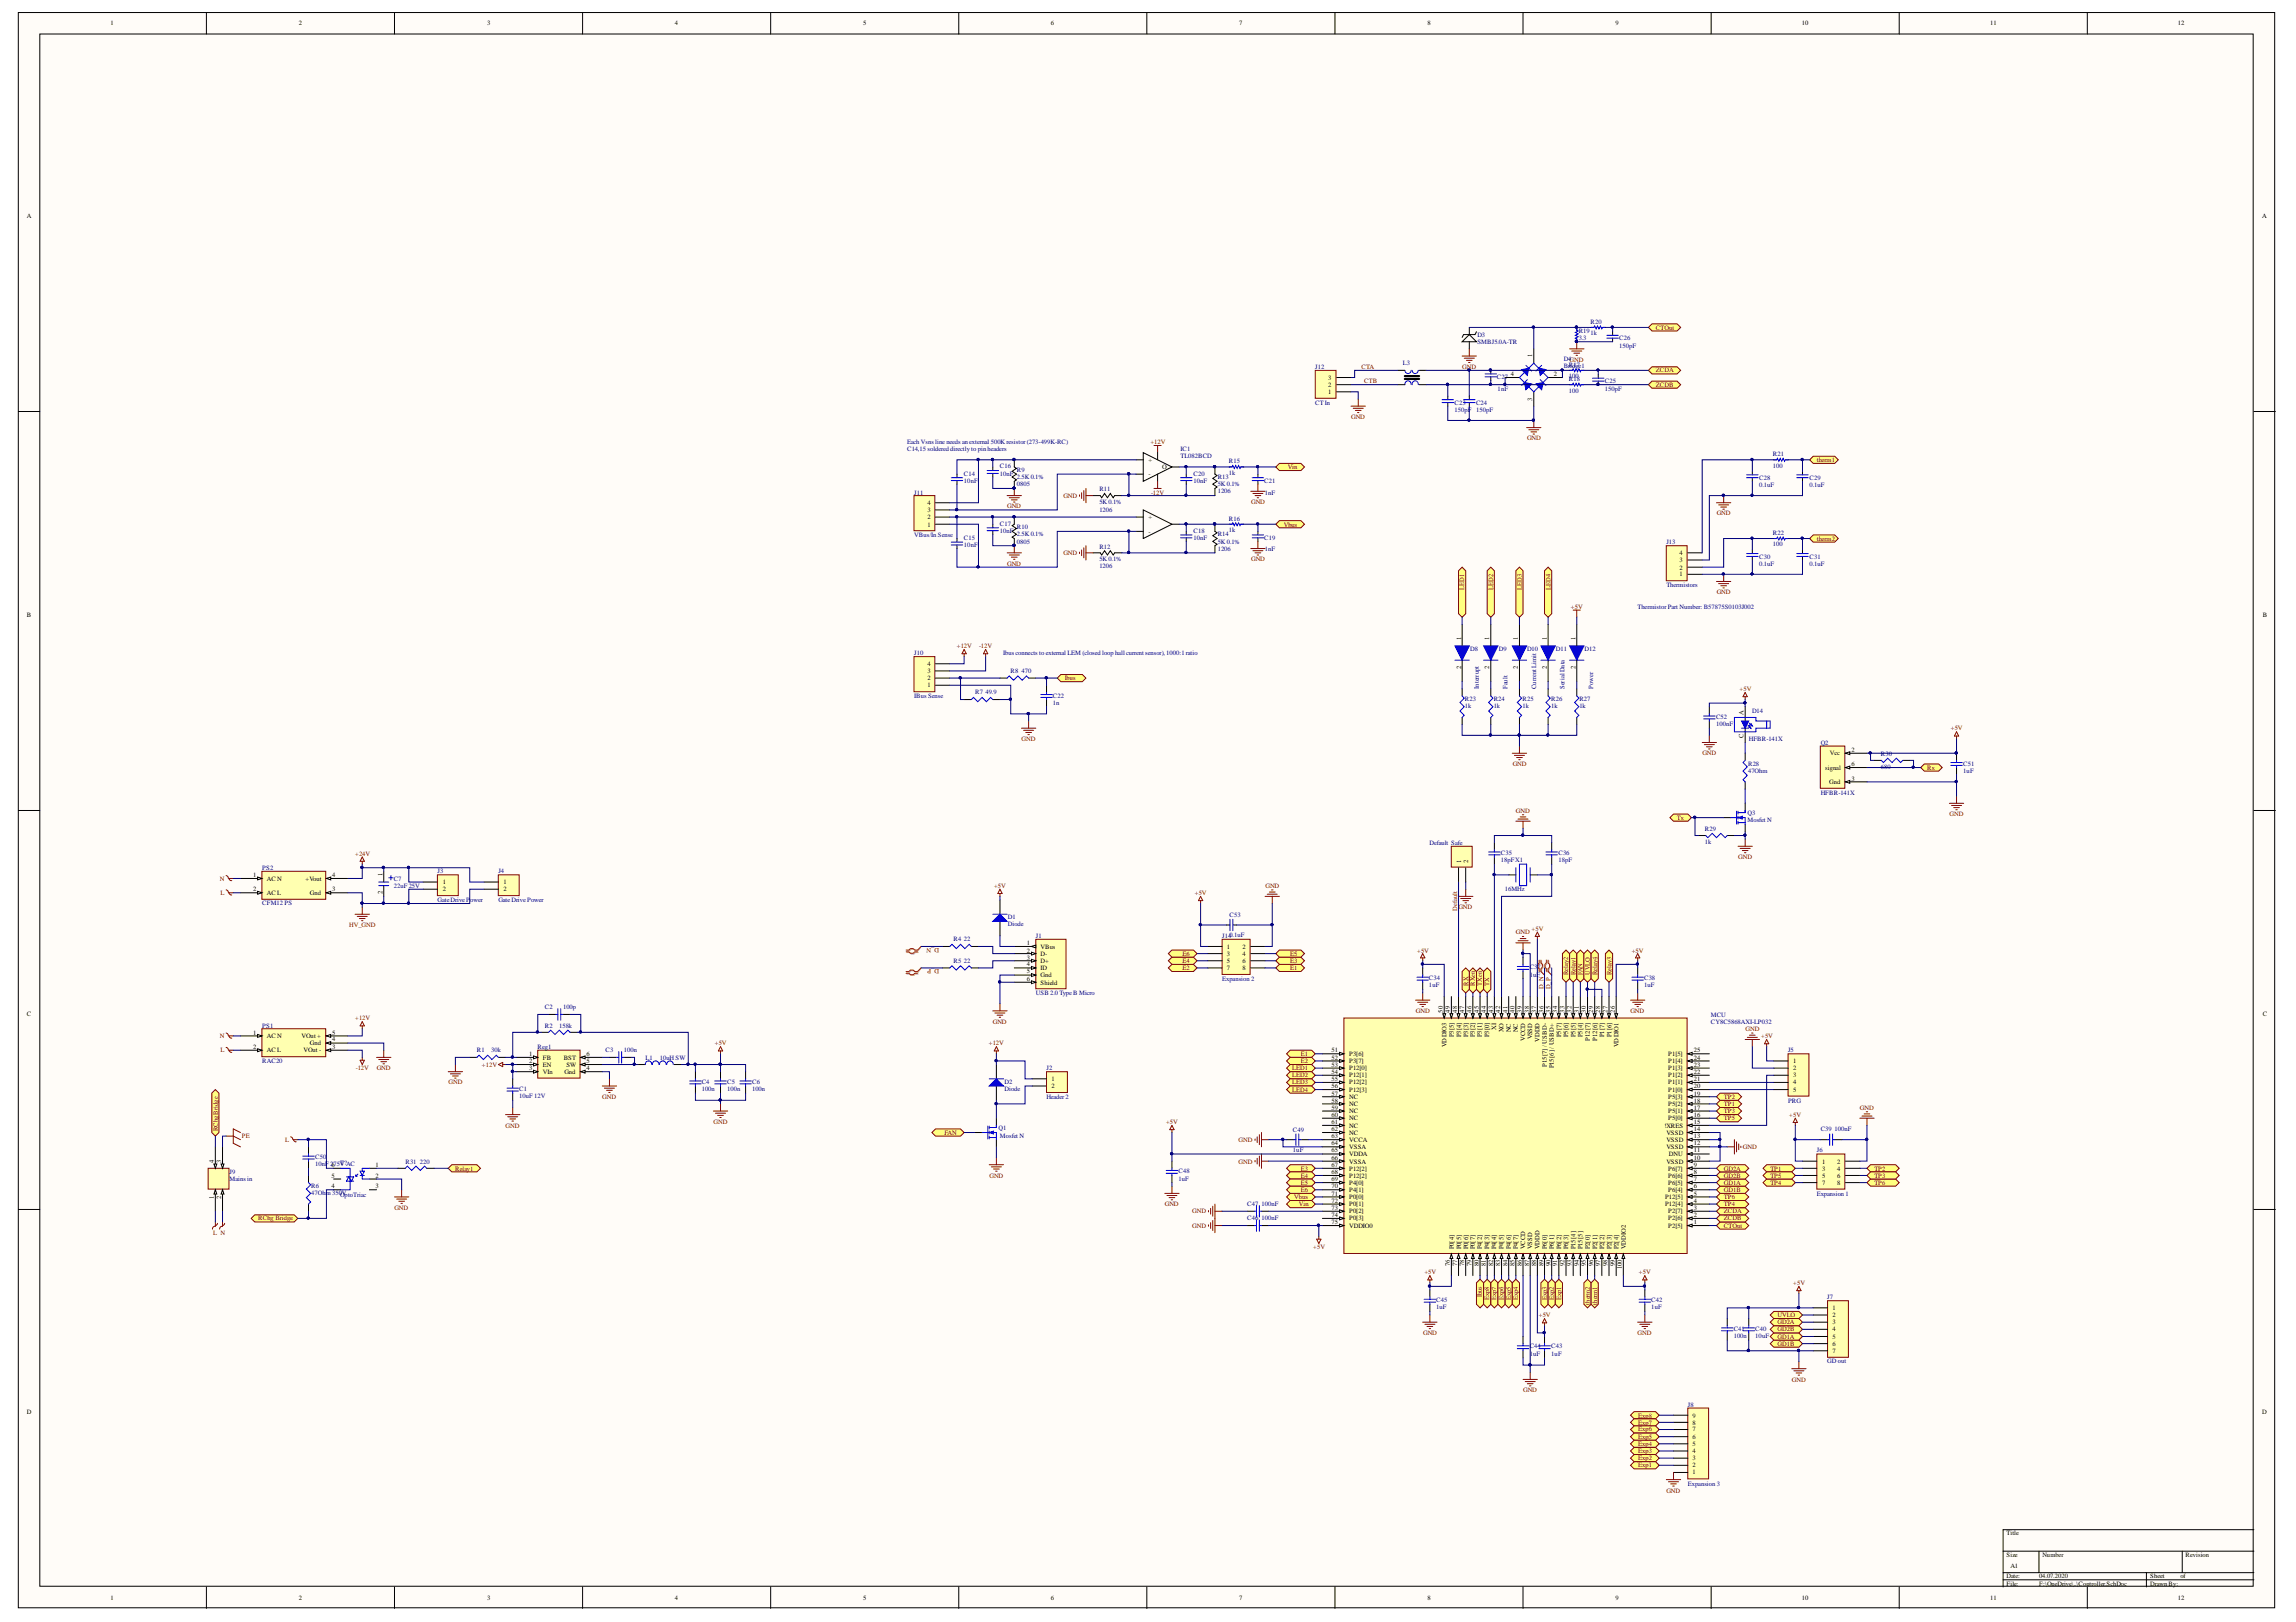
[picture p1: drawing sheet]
<svg xmlns="http://www.w3.org/2000/svg" width="297mm" height="210mm" viewBox="0 0 297 210" stroke-linecap="round" stroke-linejoin="round" font-family="sans-serif">
<defs><g id="words">
<g font-size=".8">
<text x="14.3" y="3.3">1</text>
<text x="38.7" y="3.3">2</text>
<text x="63" y="3.3">3</text>
<text x="87.3" y="3.3">4</text>
<text x="111.7" y="3.3">5</text>
<text x="136" y="3.3">6</text>
<text x="160.3" y="3.3">7</text>
<text x="184.7" y="3.3">8</text>
<text x="209" y="3.3">9</text>
<text x="233.1" y="3.3">10</text>
<text x="257.5" y="3.3">11</text>
<text x="281.7" y="3.3">12</text>
<text x="3.5" y="28.1">A</text>
<text x="292.7" y="28.1">A</text>
<text x="198.2" y="46.2" transform="rotate(-90 198.2 46.2)">1</text>
<text x="171.8" y="51">1</text>
<text x="171.8" y="50">2</text>
<text x="171.8" y="49.1">3</text>
<text x="195.4" y="48.7">4</text>
<text x="198.2" y="51.9" transform="rotate(-90 198.2 51.9)">3</text>
<text x="201" y="48.7">2</text>
<text x="148.6" y="59.8">+</text>
<text x="120" y="65.3">4</text>
<text x="148.6" y="61.6">-</text>
<text x="150.3" y="60.7">O</text>
<text x="120" y="68.1">1</text>
<text x="120" y="67.2">2</text>
<text x="120" y="66.3">3</text>
<text x="148.6" y="67.2">+</text>
<text x="148.6" y="69.1">-</text>
<text x="217.3" y="71.9">4</text>
<text x="217.3" y="74.6">1</text>
<text x="217.3" y="73.7">2</text>
<text x="217.3" y="72.8">3</text>
<text x="3.5" y="79.8">B</text>
<text x="189" y="82.9" transform="rotate(-90 189 82.9)">1</text>
<text x="192.7" y="82.9" transform="rotate(-90 192.7 82.9)">1</text>
<text x="196.4" y="82.9" transform="rotate(-90 196.4 82.9)">1</text>
<text x="200.1" y="82.9" transform="rotate(-90 200.1 82.9)">1</text>
<text x="203.8" y="82.9" transform="rotate(-90 203.8 82.9)">1</text>
<text x="292.7" y="79.8">B</text>
<text x="120" y="88.9">1</text>
<text x="120" y="88">2</text>
<text x="120" y="87.1">3</text>
<text x="120" y="86.1">4</text>
<text x="189" y="86.6" transform="rotate(-90 189 86.6)">2</text>
<text x="192.7" y="86.6" transform="rotate(-90 192.7 86.6)">2</text>
<text x="196.4" y="86.6" transform="rotate(-90 196.4 86.6)">2</text>
<text x="200.1" y="86.6" transform="rotate(-90 200.1 86.6)">2</text>
<text x="203.8" y="86.6" transform="rotate(-90 203.8 86.6)">2</text>
<text x="225.6" y="95.5" transform="rotate(-90 225.6 95.5)">C</text>
<text x="225.6" y="92.6" transform="rotate(-90 225.6 92.6)">A</text>
<text x="236.1" y="99.6">signal</text>
<text x="236.6" y="101.5">Gnd</text>
<text x="236.7" y="97.7">Vcc</text>
<text x="239.5" y="97.3">2</text>
<text x="239.5" y="99.2">6</text>
<text x="239.5" y="101">3</text>
<text x="32.7" y="113.5">1</text>
<text x="34.5" y="114">AC N</text>
<text x="39.5" y="114">+Vout</text>
<text x="43" y="113.5">4</text>
<text x="49.5" y="113.4" transform="rotate(-90 49.5 113.4)">1</text>
<text x="189" y="111.7" transform="rotate(-90 189 111.7)">1</text>
<text x="189.9" y="111.7" transform="rotate(-90 189.9 111.7)">2</text>
<text x="32.7" y="115.3">2</text>
<text x="34.5" y="115.8">AC L</text>
<text x="40.1" y="115.8">Gnd</text>
<text x="43" y="115.3">3</text>
<text x="49.5" y="115.7" transform="rotate(-90 49.5 115.7)">2</text>
<text x="57.3" y="114.4">1</text>
<text x="57.3" y="115.3">2</text>
<text x="65.1" y="114.4">1</text>
<text x="65.1" y="115.3">2</text>
<text x="132.8" y="122.3">1</text>
<text x="132.8" y="123.3">2</text>
<text x="132.8" y="124.2">3</text>
<text x="132.8" y="125">4</text>
<text x="132.8" y="126">5</text>
<text x="134.6" y="122.8">VBus</text>
<text x="134.6" y="123.7">D-</text>
<text x="134.6" y="124.6">D+</text>
<text x="134.6" y="125.5">ID</text>
<text x="158.7" y="122.8">1</text>
<text x="158.7" y="123.7">3</text>
<text x="158.7" y="124.6">5</text>
<text x="158.7" y="125.5">7</text>
<text x="160.8" y="122.8">2</text>
<text x="160.8" y="123.7">4</text>
<text x="160.8" y="124.6">6</text>
<text x="160.8" y="125.5">8</text>
<text x="3.5" y="131.5">C</text>
<text x="132.8" y="126.9">6</text>
<text x="134.6" y="126.5">Gnd</text>
<text x="134.6" y="127.4">Shield</text>
<text x="186.6" y="131" transform="rotate(-90 186.6 131)">50</text>
<text x="187.6" y="131" transform="rotate(-90 187.6 131)">49</text>
<text x="188.5" y="131" transform="rotate(-90 188.5 131)">48</text>
<text x="189.4" y="131" transform="rotate(-90 189.4 131)">47</text>
<text x="190.4" y="131" transform="rotate(-90 190.4 131)">46</text>
<text x="191.3" y="131" transform="rotate(-90 191.3 131)">45</text>
<text x="192.2" y="131" transform="rotate(-90 192.2 131)">44</text>
<text x="193.2" y="131" transform="rotate(-90 193.2 131)">43</text>
<text x="194.1" y="131" transform="rotate(-90 194.1 131)">42</text>
<text x="195" y="131" transform="rotate(-90 195 131)">41</text>
<text x="196" y="131" transform="rotate(-90 196 131)">40</text>
<text x="196.9" y="131" transform="rotate(-90 196.9 131)">39</text>
<text x="197.8" y="131" transform="rotate(-90 197.8 131)">38</text>
<text x="198.7" y="131" transform="rotate(-90 198.7 131)">37</text>
<text x="199.7" y="131" transform="rotate(-90 199.7 131)">36</text>
<text x="200.6" y="131" transform="rotate(-90 200.6 131)">35</text>
<text x="201.5" y="131" transform="rotate(-90 201.5 131)">34</text>
<text x="202.4" y="131" transform="rotate(-90 202.4 131)">33</text>
<text x="203.3" y="131" transform="rotate(-90 203.3 131)">32</text>
<text x="204.2" y="131" transform="rotate(-90 204.2 131)">31</text>
<text x="205.2" y="131" transform="rotate(-90 205.2 131)">30</text>
<text x="206.1" y="131" transform="rotate(-90 206.1 131)">29</text>
<text x="207" y="131" transform="rotate(-90 207 131)">28</text>
<text x="208" y="131" transform="rotate(-90 208 131)">27</text>
<text x="208.9" y="131" transform="rotate(-90 208.9 131)">26</text>
<text x="292.7" y="131.5">C</text>
<text x="32.7" y="133.9">1</text>
<text x="32.7" y="135.7">2</text>
<text x="34.5" y="134.3">AC N</text>
<text x="34.5" y="136.2">AC L</text>
<text x="39" y="134.3">VOut +</text>
<text x="39.3" y="136.2">VOut -</text>
<text x="40.1" y="135.3">Gnd</text>
<text x="43" y="135.7">3</text>
<text x="43" y="134.8">4</text>
<text x="43" y="133.9">5</text>
<text x="68.4" y="136.6">1</text>
<text x="68.4" y="137.6">2</text>
<text x="70.2" y="137.1">FB</text>
<text x="72.9" y="137.1">BST</text>
<text x="75.9" y="137.6">5</text>
<text x="75.9" y="136.6">6</text>
<text x="172.3" y="136.2">51</text>
<text x="172.3" y="137.1">52</text>
<text x="174.5" y="136.6">P3[6]</text>
<text x="174.5" y="137.6">P3[7]</text>
<text x="187.2" y="135.5" transform="rotate(-90 187.2 135.5)">VDDIO3</text>
<text x="188.1" y="134.3" transform="rotate(-90 188.1 134.3)">P3[5]</text>
<text x="189" y="134.3" transform="rotate(-90 189 134.3)">P3[4]</text>
<text x="189.9" y="134.3" transform="rotate(-90 189.9 134.3)">P3[3]</text>
<text x="190.8" y="134.3" transform="rotate(-90 190.8 134.3)">P3[2]</text>
<text x="191.7" y="134.3" transform="rotate(-90 191.7 134.3)">P3[1]</text>
<text x="192.7" y="134.3" transform="rotate(-90 192.7 134.3)">P3[0]</text>
<text x="193.6" y="133.2" transform="rotate(-90 193.6 133.2)">XI</text>
<text x="194.5" y="133.6" transform="rotate(-90 194.5 133.6)">XO</text>
<text x="195.4" y="133.6" transform="rotate(-90 195.4 133.6)">NC</text>
<text x="196.4" y="133.6" transform="rotate(-90 196.4 133.6)">NC</text>
<text x="197.3" y="134.7" transform="rotate(-90 197.3 134.7)">VCCD</text>
<text x="198.2" y="134.5" transform="rotate(-90 198.2 134.5)">VSSD</text>
<text x="199.2" y="134.8" transform="rotate(-90 199.2 134.8)">VDDD</text>
<text x="202" y="134.3" transform="rotate(-90 202 134.3)">P5[7]</text>
<text x="202.9" y="134.3" transform="rotate(-90 202.9 134.3)">P5[6]</text>
<text x="203.8" y="134.3" transform="rotate(-90 203.8 134.3)">P5[5]</text>
<text x="204.8" y="134.3" transform="rotate(-90 204.8 134.3)">P5[4]</text>
<text x="205.7" y="134.7" transform="rotate(-90 205.7 134.7)">P12[7]</text>
<text x="206.6" y="134.7" transform="rotate(-90 206.6 134.7)">P12[6]</text>
<text x="207.5" y="134.3" transform="rotate(-90 207.5 134.3)">P1[7]</text>
<text x="208.5" y="134.3" transform="rotate(-90 208.5 134.3)">P1[6]</text>
<text x="209.4" y="135.5" transform="rotate(-90 209.4 135.5)">VDDIO1</text>
<text x="215.8" y="137.6">P1[4]</text>
<text x="215.8" y="136.6">P1[5]</text>
<text x="219.1" y="137.1">24</text>
<text x="219.1" y="136.2">25</text>
<text x="232" y="137.6">1</text>
<text x="68.4" y="138.5">3</text>
<text x="70.2" y="138.1">EN</text>
<text x="70.2" y="139">VIn</text>
<text x="73" y="139">Gnd</text>
<text x="73.3" y="138.1">SW</text>
<text x="75.9" y="138.5">4</text>
<text x="136.1" y="139.9">1</text>
<text x="136.1" y="140.8">2</text>
<text x="172.3" y="138.1">53</text>
<text x="172.3" y="139">54</text>
<text x="172.3" y="139.9">55</text>
<text x="172.3" y="140.8">56</text>
<text x="172.3" y="141.8">57</text>
<text x="172.3" y="142.7">58</text>
<text x="172.3" y="143.6">59</text>
<text x="174.5" y="138.5">P12[0]</text>
<text x="174.5" y="139.4">P12[1]</text>
<text x="174.5" y="140.3">P12[2]</text>
<text x="174.5" y="141.3">P12[3]</text>
<text x="174.5" y="142.2">NC</text>
<text x="174.5" y="143.1">NC</text>
<text x="200.1" y="138.1" transform="rotate(-90 200.1 138.1)">P15[7] / USB D-</text>
<text x="201" y="138.2" transform="rotate(-90 201 138.2)">P15[6]/ USB D+</text>
<text x="215.8" y="143.1">P5[2]</text>
<text x="215.8" y="142.2">P5[3]</text>
<text x="215.8" y="141.3">P1[0]</text>
<text x="215.8" y="140.3">P1[1]</text>
<text x="215.8" y="139.4">P1[2]</text>
<text x="215.8" y="138.5">P1[3]</text>
<text x="219.1" y="143.6">17</text>
<text x="219.1" y="142.7">18</text>
<text x="219.1" y="141.8">19</text>
<text x="219.1" y="140.8">20</text>
<text x="219.1" y="139.9">21</text>
<text x="219.1" y="139">22</text>
<text x="219.1" y="138.1">23</text>
<text x="232" y="138.5">2</text>
<text x="232" y="139.4">3</text>
<text x="232" y="140.3">4</text>
<text x="232" y="141.3">5</text>
<text x="172.3" y="144.6">60</text>
<text x="172.3" y="145.4">61</text>
<text x="172.3" y="146.3">62</text>
<text x="172.3" y="147.3">63</text>
<text x="172.3" y="148.2">64</text>
<text x="172.3" y="149.1">65</text>
<text x="174.5" y="144.1">NC</text>
<text x="174.5" y="145">NC</text>
<text x="174.5" y="145.9">NC</text>
<text x="174.5" y="146.9">NC</text>
<text x="174.5" y="147.8">VCCA</text>
<text x="174.5" y="148.7">VSSA</text>
<text x="174.5" y="149.6">VDDA</text>
<text x="215.3" y="145.9">!XRES</text>
<text x="215.6" y="148.7">VSSD</text>
<text x="215.6" y="147.8">VSSD</text>
<text x="215.6" y="146.9">VSSD</text>
<text x="215.8" y="145">P5[0]</text>
<text x="215.8" y="144.1">P5[1]</text>
<text x="215.9" y="149.6">DNU</text>
<text x="219.1" y="149.1">11</text>
<text x="219.1" y="148.2">12</text>
<text x="219.1" y="147.3">13</text>
<text x="219.1" y="146.3">14</text>
<text x="219.1" y="145.4">15</text>
<text x="219.1" y="144.6">16</text>
<text x="27.7" y="155.1" transform="rotate(-90 27.7 155.1)">1</text>
<text x="27.7" y="150.5" transform="rotate(-90 27.7 150.5)">4</text>
<text x="28.6" y="155.1" transform="rotate(-90 28.6 155.1)">2</text>
<text x="28.6" y="150.5" transform="rotate(-90 28.6 150.5)">3</text>
<text x="42.9" y="151">6</text>
<text x="42.9" y="152.4">5</text>
<text x="42.9" y="153.8">4</text>
<text x="48.6" y="151">1</text>
<text x="48.6" y="152.4">2</text>
<text x="48.6" y="153.8">3</text>
<text x="172.3" y="150.1">66</text>
<text x="172.3" y="151">67</text>
<text x="172.3" y="151.9">68</text>
<text x="172.3" y="152.9">69</text>
<text x="172.3" y="153.8">70</text>
<text x="172.3" y="154.7">71</text>
<text x="172.3" y="155.6">72</text>
<text x="174.5" y="150.6">VSSA</text>
<text x="174.5" y="151.5">P12[2]</text>
<text x="174.5" y="152.4">P12[2]</text>
<text x="174.5" y="153.4">P4[0]</text>
<text x="174.5" y="154.3">P4[1]</text>
<text x="174.5" y="155.1">P0[0]</text>
<text x="215.4" y="155.1">P12[5]</text>
<text x="215.6" y="150.6">VSSD</text>
<text x="215.8" y="154.3">P6[4]</text>
<text x="215.8" y="153.4">P6[5]</text>
<text x="215.8" y="152.4">P6[6]</text>
<text x="215.8" y="151.5">P6[7]</text>
<text x="219.1" y="155.6">4</text>
<text x="219.1" y="154.7">5</text>
<text x="219.1" y="153.8">6</text>
<text x="219.1" y="152.9">7</text>
<text x="219.1" y="151.9">8</text>
<text x="219.1" y="151">9</text>
<text x="219.1" y="150.1">10</text>
<text x="235.7" y="150.6">1</text>
<text x="235.7" y="151.5">3</text>
<text x="235.7" y="152.4">5</text>
<text x="235.7" y="153.4">7</text>
<text x="237.7" y="150.6">2</text>
<text x="237.7" y="151.5">4</text>
<text x="237.7" y="152.4">6</text>
<text x="237.7" y="153.4">8</text>
<text x="172.3" y="156.6">73</text>
<text x="172.3" y="157.5">74</text>
<text x="172.3" y="158.4">75</text>
<text x="174.5" y="156.1">P0[1]</text>
<text x="174.5" y="157">P0[2]</text>
<text x="174.5" y="157.9">P0[3]</text>
<text x="174.5" y="158.9">VDDIO0</text>
<text x="188.1" y="161.6" transform="rotate(-90 188.1 161.6)">P0[4]</text>
<text x="189" y="161.6" transform="rotate(-90 189 161.6)">P0[5]</text>
<text x="189.9" y="161.6" transform="rotate(-90 189.9 161.6)">P0[6]</text>
<text x="190.8" y="161.6" transform="rotate(-90 190.8 161.6)">P0[7]</text>
<text x="191.7" y="161.6" transform="rotate(-90 191.7 161.6)">P4[2]</text>
<text x="192.7" y="161.6" transform="rotate(-90 192.7 161.6)">P4[3]</text>
<text x="193.6" y="161.6" transform="rotate(-90 193.6 161.6)">P4[4]</text>
<text x="194.5" y="161.6" transform="rotate(-90 194.5 161.6)">P4[5]</text>
<text x="195.4" y="161.6" transform="rotate(-90 195.4 161.6)">P4[6]</text>
<text x="196.4" y="161.6" transform="rotate(-90 196.4 161.6)">P4[7]</text>
<text x="197.3" y="161.6" transform="rotate(-90 197.3 161.6)">VCCD</text>
<text x="198.2" y="161.6" transform="rotate(-90 198.2 161.6)">VSSD</text>
<text x="199.2" y="161.6" transform="rotate(-90 199.2 161.6)">VDDD</text>
<text x="200.1" y="161.6" transform="rotate(-90 200.1 161.6)">P6[0]</text>
<text x="201" y="161.6" transform="rotate(-90 201 161.6)">P6[1]</text>
<text x="202" y="161.6" transform="rotate(-90 202 161.6)">P6[2]</text>
<text x="202.9" y="161.6" transform="rotate(-90 202.9 161.6)">P6[3]</text>
<text x="203.8" y="161.6" transform="rotate(-90 203.8 161.6)">P15[4]</text>
<text x="204.8" y="161.6" transform="rotate(-90 204.8 161.6)">P15[5]</text>
<text x="205.7" y="161.6" transform="rotate(-90 205.7 161.6)">P2[0]</text>
<text x="206.6" y="161.6" transform="rotate(-90 206.6 161.6)">P2[1]</text>
<text x="207.5" y="161.6" transform="rotate(-90 207.5 161.6)">P2[2]</text>
<text x="208.5" y="161.6" transform="rotate(-90 208.5 161.6)">P2[3]</text>
<text x="209.4" y="161.6" transform="rotate(-90 209.4 161.6)">P2[4]</text>
<text x="210.3" y="161.6" transform="rotate(-90 210.3 161.6)">VDDIO2</text>
<text x="215.4" y="156.1">P12[4]</text>
<text x="215.8" y="158.9">P2[5]</text>
<text x="215.8" y="157.9">P2[6]</text>
<text x="215.8" y="157">P2[7]</text>
<text x="219.1" y="158.4">1</text>
<text x="219.1" y="157.5">2</text>
<text x="219.1" y="156.6">3</text>
<text x="187.6" y="163.8" transform="rotate(-90 187.6 163.8)">76</text>
<text x="188.5" y="163.8" transform="rotate(-90 188.5 163.8)">77</text>
<text x="189.4" y="163.8" transform="rotate(-90 189.4 163.8)">78</text>
<text x="190.4" y="163.8" transform="rotate(-90 190.4 163.8)">79</text>
<text x="191.3" y="163.8" transform="rotate(-90 191.3 163.8)">80</text>
<text x="192.2" y="163.8" transform="rotate(-90 192.2 163.8)">81</text>
<text x="193.2" y="163.8" transform="rotate(-90 193.2 163.8)">82</text>
<text x="194.1" y="163.8" transform="rotate(-90 194.1 163.8)">83</text>
<text x="195" y="163.8" transform="rotate(-90 195 163.8)">84</text>
<text x="196" y="163.8" transform="rotate(-90 196 163.8)">85</text>
<text x="196.9" y="163.8" transform="rotate(-90 196.9 163.8)">86</text>
<text x="197.8" y="163.8" transform="rotate(-90 197.8 163.8)">87</text>
<text x="198.7" y="163.8" transform="rotate(-90 198.7 163.8)">88</text>
<text x="199.7" y="163.8" transform="rotate(-90 199.7 163.8)">89</text>
<text x="200.6" y="163.8" transform="rotate(-90 200.6 163.8)">90</text>
<text x="201.5" y="163.8" transform="rotate(-90 201.5 163.8)">91</text>
<text x="202.4" y="163.8" transform="rotate(-90 202.4 163.8)">92</text>
<text x="203.3" y="163.8" transform="rotate(-90 203.3 163.8)">93</text>
<text x="204.2" y="163.8" transform="rotate(-90 204.2 163.8)">94</text>
<text x="205.2" y="163.8" transform="rotate(-90 205.2 163.8)">95</text>
<text x="206.1" y="163.8" transform="rotate(-90 206.1 163.8)">96</text>
<text x="207" y="163.8" transform="rotate(-90 207 163.8)">97</text>
<text x="208" y="163.8" transform="rotate(-90 208 163.8)">98</text>
<text x="208.9" y="163.8" transform="rotate(-90 208.9 163.8)">99</text>
<text x="209.8" y="164.3" transform="rotate(-90 209.8 164.3)">100</text>
<text x="237.1" y="169.5">1</text>
<text x="237.1" y="170.4">2</text>
<text x="237.1" y="171.4">3</text>
<text x="237.1" y="172.3">4</text>
<text x="237.1" y="173.2">5</text>
<text x="237.1" y="174.2">6</text>
<text x="237.1" y="175.1">7</text>
<text x="3.5" y="183">D</text>
<text x="219" y="185.2">7</text>
<text x="219" y="184.4">8</text>
<text x="219" y="183.5">9</text>
<text x="292.7" y="183">D</text>
<text x="219" y="190.8">1</text>
<text x="219" y="189.9">2</text>
<text x="219" y="189">3</text>
<text x="219" y="188">4</text>
<text x="219" y="187.1">5</text>
<text x="219" y="186.2">6</text>
<text x="259.6" y="198.7">Title</text>
<text x="259.6" y="201.5">Size</text>
<text x="260.1" y="202.9">A1</text>
<text x="264.2" y="201.5">Number</text>
<text x="282.8" y="201.5">Revision</text>
<text x="14.3" y="207">1</text>
<text x="38.7" y="207">2</text>
<text x="63" y="207">3</text>
<text x="87.3" y="207">4</text>
<text x="111.7" y="207">5</text>
<text x="136" y="207">6</text>
<text x="160.3" y="207">7</text>
<text x="184.7" y="207">8</text>
<text x="209" y="207">9</text>
<text x="233.1" y="207">10</text>
<text x="257.5" y="207">11</text>
<text x="259.6" y="204.3">Date:</text>
<text x="259.6" y="205.2">File:</text>
<text x="263.8" y="204.3">04.07.2020</text>
<text x="263.8" y="205.2">F:\OneDrive\..\Controller.SchDoc</text>
<text x="278.2" y="204.3">Sheet</text>
<text x="278.2" y="205.2">Drawn By:</text>
<text x="281.7" y="207">12</text>
<text x="282.1" y="204.3">of</text>
</g>
<g font-size=".8" fill="#000080">
<text x="205.8" y="41.9">R20</text>
<text x="170.1" y="47.8">J12</text>
<text x="181.5" y="47.3">L3</text>
<text x="191.1" y="43.6">D3</text>
<text x="191.1" y="44.5">SMBJ5.0A-TR</text>
<text x="202.3" y="46.7">D4GND</text>
<text x="202.3" y="47.7">BrR17</text>
<text x="203.1" y="47.7">idge1</text>
<text x="204.2" y="44">3.3</text>
<text x="204.2" y="43">R19</text>
<text x="205.8" y="43.4">1k</text>
<text x="209.5" y="45">150pF</text>
<text x="209.5" y="44">C26</text>
<text x="170.1" y="52.4">CT In</text>
<text x="188.2" y="53.3">150pF</text>
<text x="188.2" y="52.4">C23</text>
<text x="191" y="53.3">150pF</text>
<text x="191" y="52.4">C24</text>
<text x="193.7" y="49">C27</text>
<text x="193.8" y="50.6">1nF</text>
<text x="203" y="48.9">100</text>
<text x="203" y="50.8">100</text>
<text x="203" y="49.3">R18</text>
<text x="207.6" y="50.6">150pF</text>
<text x="207.6" y="49.6">C25</text>
<text x="117.4" y="57.5">Each Vsns line needs an external 500K resistor (273-499K-RC)</text>
<text x="117.4" y="58.4">C14,15 soldered directly to pin headers</text>
<text x="152.7" y="58.3">IC1</text>
<text x="152.7" y="59.3">TL082BCD</text>
<text x="159" y="59.9">R15</text>
<text x="229.4" y="59">R21</text>
<text x="118.3" y="64">J11</text>
<text x="124.7" y="62.5">10nF</text>
<text x="124.7" y="61.5">C14</text>
<text x="129.4" y="61.5">10nF</text>
<text x="129.4" y="60.6">C16</text>
<text x="131.6" y="62">2.5K 0.1%</text>
<text x="131.6" y="62.9">0805</text>
<text x="131.6" y="61.1">R9</text>
<text x="142.2" y="65.3">5K 0.1%</text>
<text x="142.2" y="63.6">R11</text>
<text x="154.4" y="62.5">10nF</text>
<text x="154.4" y="61.5">C20</text>
<text x="157.5" y="62.9">5K 0.1%</text>
<text x="157.5" y="63.8">1206</text>
<text x="157.5" y="62">R13</text>
<text x="159" y="61.5">1k</text>
<text x="163.5" y="62.5">C21</text>
<text x="163.6" y="64">1nF</text>
<text x="227.6" y="63.1">0.1uF</text>
<text x="227.6" y="62.1">C28</text>
<text x="229.4" y="60.5">100</text>
<text x="234.1" y="63.1">0.1uF</text>
<text x="234.1" y="62.1">C29</text>
<text x="118.3" y="69.5">VBus/In Sense</text>
<text x="124.7" y="70.8">10nF</text>
<text x="124.7" y="69.9">C15</text>
<text x="129.4" y="69">10nF</text>
<text x="129.4" y="68.1">C17</text>
<text x="131.6" y="69.4">2.5K 0.1%</text>
<text x="131.6" y="70.3">0805</text>
<text x="131.6" y="68.5">R10</text>
<text x="142.2" y="71">R12</text>
<text x="142.2" y="66.2">1206</text>
<text x="154.4" y="69.9">10nF</text>
<text x="154.4" y="69">C18</text>
<text x="157.5" y="70.3">5K 0.1%</text>
<text x="157.5" y="71.3">1206</text>
<text x="157.5" y="69.4">R14</text>
<text x="159" y="68.9">1k</text>
<text x="159" y="67.4">R16</text>
<text x="163.5" y="69.9">C19</text>
<text x="163.6" y="71.4">1nF</text>
<text x="215.6" y="70.4">J13</text>
<text x="229.4" y="70.7">100</text>
<text x="229.4" y="69.2">R22</text>
<text x="142.2" y="72.6">5K 0.1%</text>
<text x="142.2" y="73.6">1206</text>
<text x="215.6" y="76">Thermistors</text>
<text x="227.6" y="73.2">0.1uF</text>
<text x="227.6" y="72.3">C30</text>
<text x="234.1" y="73.2">0.1uF</text>
<text x="234.1" y="72.3">C31</text>
<text x="211.9" y="78.8">Thermistor Part Number: B57875S0103J002</text>
<text x="118.3" y="84.8">J10</text>
<text x="126.2" y="89.9">R7</text>
<text x="127.5" y="89.9">49.9</text>
<text x="129.8" y="84.8">Ibus connects to external LEM (closed loop hall current sensor),1000:1 ratio</text>
<text x="130.7" y="87.1">R8</text>
<text x="132.2" y="87.1">470</text>
<text x="190.2" y="84.2">D8</text>
<text x="191.3" y="89.1" transform="rotate(-90 191.3 89.1)">Interrupt</text>
<text x="193.9" y="84.2">D9</text>
<text x="195" y="89.1" transform="rotate(-90 195 89.1)">Fault</text>
<text x="197.6" y="84.2">D10</text>
<text x="198.7" y="89.1" transform="rotate(-90 198.7 89.1)">Current Limit</text>
<text x="201.3" y="84.2">D11</text>
<text x="202.4" y="89.1" transform="rotate(-90 202.4 89.1)">Serial Data</text>
<text x="205" y="84.2">D12</text>
<text x="206.1" y="89.1" transform="rotate(-90 206.1 89.1)">Power</text>
<text x="118.3" y="90.4">IBus Sense</text>
<text x="136.2" y="90.3">C22</text>
<text x="136.2" y="91.2">1n</text>
<text x="189.5" y="90.7">R23</text>
<text x="189.5" y="91.6">1k</text>
<text x="193.2" y="90.7">R24</text>
<text x="193.2" y="91.6">1k</text>
<text x="197" y="90.7">R25</text>
<text x="197" y="91.6">1k</text>
<text x="200.7" y="90.7">R26</text>
<text x="200.7" y="91.6">1k</text>
<text x="204.3" y="90.7">R27</text>
<text x="204.3" y="91.6">1k</text>
<text x="222" y="93">C52</text>
<text x="222" y="93.9">100nF</text>
<text x="226.2" y="95.9">HFBR-141X</text>
<text x="226.7" y="92.2">D14</text>
<text x="226.2" y="99.1">R28</text>
<text x="226.2" y="100">47Ohm</text>
<text x="235.5" y="96.4">Q2</text>
<text x="243.3" y="97.8">R30</text>
<text x="243.3" y="99.5">680</text>
<text x="254" y="99.1">C51</text>
<text x="254" y="100">1uF</text>
<text x="220.6" y="107.5">R29</text>
<text x="226.1" y="105.5">Q3</text>
<text x="226.1" y="106.4">Mosfet N</text>
<text x="235.5" y="102.9">HFBR-141X</text>
<text x="33.9" y="112.6">PS2</text>
<text x="50.9" y="114">C7</text>
<text x="56.6" y="113">J3</text>
<text x="64.5" y="113">J4</text>
<text x="185" y="109.3">Default Safe</text>
<text x="194.2" y="110.7">C35</text>
<text x="194.2" y="111.6">18pFX1</text>
<text x="201.6" y="110.7">C36</text>
<text x="201.6" y="111.6">18pF</text>
<text x="220.6" y="109.2">1k</text>
<text x="33.9" y="117.2">CFM12 PS</text>
<text x="50.9" y="114.9">22uF 25V</text>
<text x="56.6" y="116.8">GateDrive Power</text>
<text x="64.5" y="116.8">GateDrive Power</text>
<text x="130.4" y="119">D1</text>
<text x="130.4" y="119.9">Diode</text>
<text x="159.1" y="118.7">C53</text>
<text x="194.7" y="115.3">16MHz</text>
<text x="123.4" y="121.8">R4</text>
<text x="123.4" y="124.6">R5</text>
<text x="124.7" y="121.8">22</text>
<text x="124.7" y="124.6">22</text>
<text x="134" y="121.4">J1</text>
<text x="158.1" y="121.4">J140.1uF</text>
<text x="197.9" y="125.5">C37</text>
<text x="70.5" y="130.6">C2</text>
<text x="72.8" y="130.6">100p</text>
<text x="134" y="128.8">USB 2.0 Type B Micro</text>
<text x="158.1" y="126.9">Expansion 2</text>
<text x="184.9" y="126.8">C34</text>
<text x="184.9" y="127.7">1uF</text>
<text x="197.9" y="126.4">1uF</text>
<text x="212.7" y="126.8">C38</text>
<text x="212.7" y="127.7">1uF</text>
<text x="221.3" y="131.5">MCU</text>
<text x="33.9" y="133">PS1</text>
<text x="33.9" y="137.6">RAC20</text>
<text x="61.7" y="136.2">R1</text>
<text x="63.5" y="136.2">30k</text>
<text x="69.5" y="135.7">Reg1</text>
<text x="70.5" y="133">R2</text>
<text x="72.3" y="133">158k</text>
<text x="78.3" y="136.2">C3</text>
<text x="80.7" y="136.2">100n</text>
<text x="83.5" y="137.1">L1</text>
<text x="85.4" y="137.1">10uH SW</text>
<text x="221.3" y="132.5">CY8C5868AXI-LP032</text>
<text x="231.3" y="136.2">J5</text>
<text x="67.2" y="141.2">C1</text>
<text x="67.2" y="142.1">10uF 12V</text>
<text x="90.8" y="140.3">C4</text>
<text x="90.8" y="141.2">100n</text>
<text x="94.1" y="140.3">C5</text>
<text x="94.1" y="141.2">100n</text>
<text x="97.3" y="140.3">C6</text>
<text x="97.3" y="141.2">100n</text>
<text x="130" y="140.3">D2</text>
<text x="130" y="141.2">Diode</text>
<text x="135.4" y="138.5">J2</text>
<text x="135.4" y="142.2">Header2</text>
<text x="231.3" y="142.7">PRG</text>
<text x="40.8" y="150">C50</text>
<text x="129.2" y="146.3">Q1</text>
<text x="129.4" y="147.3">Mosfet N</text>
<text x="167.3" y="146.5">C49</text>
<text x="167.3" y="149">1uF</text>
<text x="235" y="149.1">J6</text>
<text x="235.5" y="146.3">C39</text>
<text x="237.3" y="146.3">100nF</text>
<text x="29.7" y="151.9">J9</text>
<text x="29.7" y="152.9">Mains in</text>
<text x="40.3" y="153.7">R6</text>
<text x="40.3" y="154.6">47Ohm 350V</text>
<text x="40.8" y="150.9">10nF 275V</text>
<text x="44" y="150.7">T?AC</text>
<text x="44" y="155">OptoTriac</text>
<text x="52.5" y="150.6">R31</text>
<text x="54.3" y="150.6">220</text>
<text x="152.5" y="151.8">C48</text>
<text x="152.5" y="152.8">1uF</text>
<text x="235" y="154.7">Expansion 1</text>
<text x="161.3" y="156.1">C47</text>
<text x="161.3" y="157.9">C46</text>
<text x="163.2" y="156.1">100nF</text>
<text x="163.2" y="157.9">100nF</text>
<text x="185.8" y="168.5">C45</text>
<text x="185.8" y="169.4">1uF</text>
<text x="213.6" y="168.5">C42</text>
<text x="213.6" y="169.4">1uF</text>
<text x="224.3" y="172.2">C41</text>
<text x="224.3" y="173.1">100n</text>
<text x="227.1" y="172.2">C40</text>
<text x="227.1" y="173.1">10uF</text>
<text x="236.4" y="168.2">J7</text>
<text x="197.9" y="174.5">C44</text>
<text x="197.9" y="175.4">1uF</text>
<text x="200.7" y="174.5">C43</text>
<text x="200.7" y="175.4">1uF</text>
<text x="236.4" y="176.4">GD out</text>
<text x="218.4" y="182">J8</text>
<text x="218.4" y="192.3">Expansion 3</text>
</g>
<g font-size=".8" fill="#800000">
<text x="176.2" y="47.8">CTA</text>
<text x="189.2" y="47.8">GND</text>
<text x="214.2" y="42.7">CTOut</text>
<text x="176.5" y="49.6">CTB</text>
<text x="214.2" y="50">ZCDB</text>
<text x="214.2" y="48.2">ZCDA</text>
<text x="148.8" y="57.5">+12V</text>
<text x="174.8" y="54.2">GND</text>
<text x="197.6" y="57">GND</text>
<text x="235" y="59.8">therm1</text>
<text x="130.3" y="65.8">GND</text>
<text x="137.6" y="64.4">GND</text>
<text x="148.9" y="64">-12V</text>
<text x="161.9" y="65.3">GND</text>
<text x="166.6" y="60.7">Vin</text>
<text x="137.6" y="71.9">GND</text>
<text x="166.1" y="68.1">Vbus</text>
<text x="222.1" y="66.7">GND</text>
<text x="235" y="70">therm2</text>
<text x="130.3" y="73.2">GND</text>
<text x="161.9" y="72.6">GND</text>
<text x="189.4" y="76.3" transform="rotate(-90 189.4 76.3)">LED1</text>
<text x="193.2" y="76.3" transform="rotate(-90 193.2 76.3)">LED2</text>
<text x="196.9" y="76.3" transform="rotate(-90 196.9 76.3)">LED3</text>
<text x="200.6" y="76.3" transform="rotate(-90 200.6 76.3)">LED4</text>
<text x="222.1" y="76.9">GND</text>
<text x="123.8" y="83.9">+12V</text>
<text x="126.7" y="83.9">-12V</text>
<text x="203.2" y="78.8">+5V</text>
<text x="137.7" y="88">Ibus</text>
<text x="225.1" y="89.4">+5V</text>
<text x="132.2" y="95.9">GND</text>
<text x="252.4" y="94.5">+5V</text>
<text x="195.7" y="99.2">GND</text>
<text x="220.2" y="97.7">GND</text>
<text x="249.3" y="99.6">Rx</text>
<text x="196.1" y="105.2">GND</text>
<text x="216.9" y="106.1">Tx</text>
<text x="252.2" y="105.6">GND</text>
<text x="28.4" y="114">N</text>
<text x="45.9" y="110.8">+24V</text>
<text x="224.9" y="111.2">GND</text>
<text x="28.5" y="115.8">L</text>
<text x="45.2" y="120">HV_GND</text>
<text x="128.6" y="114.9">+5V</text>
<text x="154.6" y="115.8">+5V</text>
<text x="163.7" y="114.9">GND</text>
<text x="188.5" y="117.9" transform="rotate(-90 188.5 117.9)">Default</text>
<text x="188.7" y="117.7">GND</text>
<text x="121.5" y="122.7" transform="rotate(-180 121.5 122.7)">D_N</text>
<text x="121.5" y="125.5" transform="rotate(-180 121.5 125.5)">D_P</text>
<text x="153" y="125.5">E2</text>
<text x="153" y="124.6">E4</text>
<text x="153" y="123.7">E6</text>
<text x="166.9" y="125.5">E1</text>
<text x="166.9" y="124.6">E3</text>
<text x="166.9" y="123.7">E5</text>
<text x="183.3" y="123.3">+5V</text>
<text x="196.1" y="120.9">GND</text>
<text x="198.2" y="120.5">+5V</text>
<text x="211.1" y="123.3">+5V</text>
<text x="183.2" y="131.1">GND</text>
<text x="189.9" y="127.6" transform="rotate(-90 189.9 127.6)">RX</text>
<text x="190.8" y="127.6" transform="rotate(-90 190.8 127.6)">RXen</text>
<text x="191.7" y="127.6" transform="rotate(-90 191.7 127.6)">TXen</text>
<text x="192.7" y="127.6" transform="rotate(-90 192.7 127.6)">TX</text>
<text x="199.7" y="128" transform="rotate(-90 199.7 128)">D_N</text>
<text x="200.6" y="128" transform="rotate(-90 200.6 128)">D_P</text>
<text x="202.9" y="126.2" transform="rotate(-90 202.9 126.2)">Relay2</text>
<text x="203.8" y="126.2" transform="rotate(-90 203.8 126.2)">Relay1</text>
<text x="204.8" y="126.2" transform="rotate(-90 204.8 126.2)">FAN</text>
<text x="205.7" y="126.2" transform="rotate(-90 205.7 126.2)">UVLO</text>
<text x="206.6" y="126.2" transform="rotate(-90 206.6 126.2)">Relay4</text>
<text x="208.5" y="126.2" transform="rotate(-90 208.5 126.2)">Relay3</text>
<text x="210.9" y="131.1">GND</text>
<text x="28.4" y="134.3">N</text>
<text x="28.5" y="136.2">L</text>
<text x="45.9" y="132.1">+12V</text>
<text x="92.5" y="135.3">+5V</text>
<text x="127.9" y="135.3">+12V</text>
<text x="128.4" y="132.5">GND</text>
<text x="168.3" y="136.6">E1</text>
<text x="168.3" y="137.6">E2</text>
<text x="225.8" y="133.4">GND</text>
<text x="227.9" y="134.3">+5V</text>
<text x="46" y="138.5">-12V</text>
<text x="48.7" y="138.5">GND</text>
<text x="58" y="140.3">GND</text>
<text x="62.4" y="138.1">+12V</text>
<text x="77.9" y="142.2">GND</text>
<text x="167.2" y="138.5">LED1</text>
<text x="167.2" y="139.4">LED2</text>
<text x="167.2" y="140.3">LED3</text>
<text x="167.2" y="141.3">LED4</text>
<text x="223" y="143.1">TP1</text>
<text x="223" y="142.2">TP2</text>
<text x="240.6" y="143.6">GND</text>
<text x="28.2" y="146.3" transform="rotate(-90 28.2 146.3)">RChg Bridge</text>
<text x="31.3" y="147.3">PE</text>
<text x="36.9" y="147.8">L</text>
<text x="65.4" y="145.9">GND</text>
<text x="92.3" y="145.4">GND</text>
<text x="122.2" y="146.9">FAN</text>
<text x="150.9" y="145.4">+5V</text>
<text x="160.2" y="147.8">GND</text>
<text x="223" y="144.1">TP3</text>
<text x="223" y="145">TP5</text>
<text x="225.5" y="148.7">GND</text>
<text x="231.5" y="144.6">+5V</text>
<text x="58.9" y="151.5">Relay1</text>
<text x="128" y="152.4">GND</text>
<text x="160.2" y="150.6">GND</text>
<text x="167.4" y="155.1">Vbus</text>
<text x="168.3" y="151.5">E3</text>
<text x="168.3" y="152.4">E4</text>
<text x="168.3" y="153.4">E5</text>
<text x="168.3" y="154.3">E6</text>
<text x="223" y="155.1">TP6</text>
<text x="223" y="154.3">GD1B</text>
<text x="223" y="153.4">GD1A</text>
<text x="223" y="152.4">GD2B</text>
<text x="223" y="151.5">GD2A</text>
<text x="229" y="153.4">TP4</text>
<text x="229" y="151.5">TP1</text>
<text x="229" y="152.4">TP5</text>
<text x="242.5" y="151.5">TP2</text>
<text x="242.5" y="153.4">TP6</text>
<text x="242.5" y="152.4">TP3</text>
<text x="27.6" y="159.8">L N</text>
<text x="33.4" y="157.9">RChg Bridge</text>
<text x="51" y="156.6">GND</text>
<text x="150.7" y="156.1">GND</text>
<text x="154.2" y="157">GND</text>
<text x="154.2" y="158.9">GND</text>
<text x="168" y="156.1">Vin</text>
<text x="169.9" y="161.6">+5V</text>
<text x="223" y="158.9">CTOut</text>
<text x="223" y="157.9">ZCDB</text>
<text x="223" y="157">ZCDA</text>
<text x="223" y="156.1">TP4</text>
<text x="184.3" y="164.9">+5V</text>
<text x="191.7" y="167.9" transform="rotate(-90 191.7 167.9)">Ibus</text>
<text x="212" y="164.9">+5V</text>
<text x="232" y="166.3">+5V</text>
<text x="184.1" y="172.8">GND</text>
<text x="192.7" y="168.2" transform="rotate(-90 192.7 168.2)">Exp8</text>
<text x="193.6" y="168.2" transform="rotate(-90 193.6 168.2)">Exp7</text>
<text x="194.5" y="168.2" transform="rotate(-90 194.5 168.2)">Exp6</text>
<text x="195.4" y="168.2" transform="rotate(-90 195.4 168.2)">Exp5</text>
<text x="196.4" y="168.2" transform="rotate(-90 196.4 168.2)">Exp4</text>
<text x="199.1" y="170.4">+5V</text>
<text x="200.1" y="168.2" transform="rotate(-90 200.1 168.2)">Exp3</text>
<text x="201" y="168.2" transform="rotate(-90 201 168.2)">Exp2</text>
<text x="202" y="168.2" transform="rotate(-90 202 168.2)">Exp1</text>
<text x="205.7" y="168.8" transform="rotate(-90 205.7 168.8)">therm2</text>
<text x="206.6" y="168.8" transform="rotate(-90 206.6 168.8)">therm1</text>
<text x="211.9" y="172.8">GND</text>
<text x="230" y="170.4">UVLO</text>
<text x="230" y="173.2">GD1A</text>
<text x="230" y="172.3">GD2B</text>
<text x="230" y="171.4">GD2A</text>
<text x="230" y="174.2">GD1B</text>
<text x="231.8" y="178.8">GND</text>
<text x="197.1" y="180.2">GND</text>
<text x="211.9" y="183.5">Exp8</text>
<text x="211.9" y="184.4">Exp7</text>
<text x="211.9" y="185.2">Exp6</text>
<text x="211.9" y="186.2">Exp5</text>
<text x="211.9" y="187.1">Exp4</text>
<text x="211.9" y="188">Exp3</text>
<text x="211.9" y="189">Exp2</text>
<text x="211.9" y="189.9">Exp1</text>
<text x="215.6" y="193.2">GND</text>
</g>
</g></defs>
<g fill="#fffcf8" stroke="#000" stroke-width=".13">
<path d="M2.4 1.6h291.9v206.5h-291.9z"/>
<path d="M5.2 4.4h286.3v200.9h-286.3z"/>
</g>
<g fill="none" stroke="#000" stroke-width=".13">
<path d="M26.7 1.6v2.8M51 1.6v2.8M75.4 1.6v2.8M99.7 1.6v2.8M124 1.6v2.8M148.4 1.6v2.8M172.7 1.6v2.8M197 1.6v2.8M221.4 1.6v2.8M245.7 1.6v2.8M270 1.6v2.8M2.4 53.3h2.8"/>
<path d="M291.6 53.3h2.8M2.4 104.9h2.8M291.6 104.9h2.8M2.4 156.5h2.8M291.6 156.5h2.8M291.6 198h-32.5v7.4M26.7 205.4v2.7M51 205.4v2.7M75.4 205.4v2.7M99.7 205.4v2.7M124 205.4v2.7M148.4 205.4v2.7"/>
<path d="M172.7 205.4v2.7M197 205.4v2.7M221.4 205.4v2.7M245.7 205.4v2.7M259.1 200.7h32.5M259.1 203.5h32.5M259.1 204.4h32.5M263.8 200.7v2.8M270 205.4v2.7M277.7 203.5v1.9M282.3 200.7v2.8"/>
</g>
<path d="M33.9 112.8h8.2v3.6h-8.2z" fill="#ffffb0" stroke="#800000" stroke-width=".13"/>
<path d="M31.1 113.7h2.8" fill="none" stroke="#000" stroke-width=".13"/>
<path d="M33.3 113.5l.6 .2-.6 .2z" fill="#fffcf8"/>
<path d="M31.1 115.5h2.8M33.3 113.5l.6 .2-.6 .2z" fill="none" stroke="#000" stroke-width=".13"/>
<path d="M33.3 115.3l.6 .2-.6 .2z" fill="#fffcf8"/>
<path d="M33.3 115.3l.6 .2-.6 .2zM42.2 115.5h2.8" fill="none" stroke="#000" stroke-width=".13"/>
<path d="M42.2 115.5l.6-.2v.4z" fill="#fffcf8"/>
<path d="M42.2 115.5l.6-.2v.4zM42.2 113.7h2.8" fill="none" stroke="#000" stroke-width=".13"/>
<path d="M42.2 113.7l.6-.2v.4z" fill="#fffcf8"/>
<path d="M42.2 113.7l.6-.2v.4z" fill="none" stroke="#000" stroke-width=".13"/>
<path d="M33.9 133.1h8.2v3.7h-8.2z" fill="#ffffb0" stroke="#800000" stroke-width=".13"/>
<path d="M31.1 134.1h2.8" fill="none" stroke="#000" stroke-width=".13"/>
<path d="M33.3 133.9l.6 .2-.6 .1z" fill="#fffcf8"/>
<path d="M31.1 135.9h2.8M33.3 133.9l.6 .2-.6 .1z" fill="none" stroke="#000" stroke-width=".13"/>
<path d="M33.3 135.7l.6 .2-.6 .2z" fill="#fffcf8"/>
<path d="M33.3 135.7l.6 .2-.6 .2zM42.2 135.9h2.8" fill="none" stroke="#000" stroke-width=".13"/>
<path d="M42.2 135.9l.6-.2v.4z" fill="#fffcf8"/>
<path d="M42.2 135.9l.6-.2v.4zM42.2 135h2.8" fill="none" stroke="#000" stroke-width=".13"/>
<path d="M42.2 135l.6-.2v.4z" fill="#fffcf8"/>
<path d="M42.2 135l.6-.2v.4zM42.2 134.1h2.8" fill="none" stroke="#000" stroke-width=".13"/>
<path d="M42.2 134.1l.6-.2v.3z" fill="#fffcf8"/>
<path d="M42.2 134.1l.6-.2v.3zM66.3 139.6v.9M66.3 141.5v.9" fill="none" stroke="#000" stroke-width=".13"/>
<path d="M65.6 140.8h1.5M65.6 141.2h1.5M66.3 140.5v.3M66.3 141.2v.3" fill="none" stroke="#00f" stroke-width=".13"/>
<path d="M69.6 135.9h5.4v3.6h-5.4z" fill="#ffffb0" stroke="#800000" stroke-width=".13"/>
<path d="M66.8 136.8h2.8" fill="none" stroke="#000" stroke-width=".13"/>
<path d="M69 136.7l.6 .1-.6 .2z" fill="#fffcf8"/>
<path d="M66.8 137.8h2.8M69 136.7l.6 .1-.6 .2z" fill="none" stroke="#000" stroke-width=".13"/>
<path d="M69 137.6l.6 .2-.6 .1z" fill="#fffcf8"/>
<path d="M66.8 138.7h2.8M69 137.6l.6 .2-.6 .1z" fill="none" stroke="#000" stroke-width=".13"/>
<path d="M69 138.5l.6 .2-.6 .2z" fill="#fffcf8"/>
<path d="M69 138.5l.6 .2-.6 .2zM75.1 138.7h2.8" fill="none" stroke="#000" stroke-width=".13"/>
<path d="M75.1 138.7l.6-.2v.4z" fill="#fffcf8"/>
<path d="M75.1 138.7l.6-.2v.4zM75.1 137.8h2.8" fill="none" stroke="#000" stroke-width=".13"/>
<path d="M75.1 137.8l.6-.2v.3z" fill="#fffcf8"/>
<path d="M75.1 137.8l.6-.2v.3zM75.1 136.8h2.8" fill="none" stroke="#000" stroke-width=".13"/>
<path d="M75.1 136.8l.6-.1v.3z" fill="#fffcf8"/>
<g fill="none" stroke="#000" stroke-width=".13">
<path d="M60.8 136.8h.9M64.5 136.8h.9M70 133.6h1M71 131.3h.9M72.8 131.3h.9M73.7 133.6h1M75.1 136.8l.6-.1v.3zM78.8 136.8h1M80.7 136.8h.9M82.6 137.8h.9M87.2 137.8h.9M90 138.7v.9"/>
<path d="M93.2 138.7v.9M96.5 138.7v.9M43.2 151.2h.9M43.2 152.6h.9M43.2 154h.9M47.8 151.2h.9M47.8 152.6h.9M47.8 154h.9M90 140.5v1M93.2 140.5v1M96.5 140.5v1"/>
</g>
<g fill="none" stroke="#00f" stroke-width=".13">
<path d="M61.7 136.8l.3-.2 .5 .5 .6-.5 .5 .5 .6-.5 .3 .2M71 133.6l.2-.3 .6 .6 .6-.6 .5 .6 .6-.6 .2 .3M71.9 131.3h.3M72.2 130.5v1.5M72.5 130.5v1.5M72.5 131.3h.3M79.8 136.8h.3M80.1 136.1v1.5M80.4 136.1v1.5M80.4 136.8h.3M84.3 137.8a.42 .42 0 0 0-.4-.5 .42 .42 0 0 0-.4 .5M85.2 137.8a.42 .42 0 0 0-.4-.5 .42 .42 0 0 0-.4 .5"/>
<path d="M86.2 137.8a.43 .43 0 0 0-.5-.5 .43 .43 0 0 0-.4 .5M87.1 137.8a.42 .42 0 0 0-.4-.5 .42 .42 0 0 0-.4 .5M89.2 139.9h1.5M90 139.6v.3M92.5 139.9h1.5M93.2 139.6v.3M95.7 139.9h1.5M96.5 139.6v.3M44.1 151.2h1.2v1.1M44.8 152.3h.6M45.1 152.3l.3 .6h-.6zM45.2 152.3h.6l-.3 .6z"/>
<path d="M45.2 152.9h.6M45.3 152.9v1.1h-1.2M46 152v.2M46.3 151.9l-.3 .3h.2M46.6 151.6h.5l-.2 .5zM46.6 152.1h.5M46.9 152.1v.5h.9M47.8 151.2h-.9v.4M89.2 140.3h1.5M90 140.3v.2M92.5 140.3h1.5M93.2 140.3v.2"/>
<path d="M95.7 140.3h1.5M96.5 140.3v.2"/>
</g>
<g fill="none" stroke="#800000" stroke-width=".13">
<path d="M58 138.7h1.8M58.3 139h1.3M58.5 139.2h.8M58.8 139.5h.2M58.9 137.8v.9M64.5 137.8l.5-.3v.5zM65 137.8h.4M78.8 139.6v.9M93.2 136v.4M93.2 135.4l.3 .6h-.6zM37.6 147.1l.3 .2v.2M38.5 147.5h-.5l.2 .2 .1 .1"/>
<path d="M65.4 144.2h1.9M65.7 144.5h1.3M66 144.8h.7M66.2 145.1h.2M66.3 143.3v.9M77.9 140.5h1.9M78.2 140.8h1.3M78.5 141.1h.7M78.8 141.4h.1M92.3 143.8h1.8M92.6 144.1h1.3M92.8 144.3h.8"/>
<path d="M93.1 144.6h.2M93.2 142.9v.9"/>
</g>
<path d="M32.5 157.7l.5-.5h5.1l.4 .5-.4 .4h-5.1z" fill-rule="evenodd" fill="#ffff80" stroke="#800000" stroke-width=".13"/>
<path d="M39.9 148.4v.9M39.9 150.3v.9M39.9 152.1v.9M39.9 155.8v.9" fill="none" stroke="#000" stroke-width=".13"/>
<path d="M39.2 149.6h1.5M39.2 150h1.5M39.9 153l.3 .3-.6 .6 .6 .5-.6 .6 .6 .5-.3 .3M39.9 149.3v.3M39.9 150v.3" fill="none" stroke="#00f" stroke-width=".13"/>
<path d="M29.3 113.3l.2 .2v.2M29.3 115.2l.2 .2v.1M30.2 115.5h-.6l.1 .2 .3 .1M30.2 113.7h-.6l.1 .1 .3 .2M29.3 135.5l.1 .1 .1 .3M29.3 133.7l.1 .1 .1 .2M30.2 135.9h-.6l.1 .2 .3 .1M30.2 134.1h-.6l.2 .2h.2M29.3 147h.9l.9 .5M31.1 146.6l-.9-.5v1.8l.9 .5" fill="none" stroke="#800000" stroke-width=".13"/>
<path d="M26.9 151.2h2.7v2.7h-2.7z" fill="#ffffb0" stroke="#800000" stroke-width=".13"/>
<path d="M27.9 154v2.7" fill="none" stroke="#000" stroke-width=".13"/>
<path d="M27.9 154l.1 .5h-.3z" fill="#fffcf8"/>
<path d="M27.9 154l.1 .5h-.3zM28.8 154v2.7" fill="none" stroke="#000" stroke-width=".13"/>
<path d="M28.8 154l.2 .5h-.4z" fill="#fffcf8"/>
<path d="M28.8 154l.2 .5h-.4zM28.8 148.4v2.8" fill="none" stroke="#000" stroke-width=".13"/>
<path d="M28.6 150.6h.4l-.2 .6z" fill="#fffcf8"/>
<path d="M27.9 148.4v2.8M28.6 150.6h.4l-.2 .6z" fill="none" stroke="#000" stroke-width=".13"/>
<path d="M27.7 150.6h.3l-.1 .6z" fill="#fffcf8"/>
<path d="M27.7 150.6h.3l-.1 .6z" fill="none" stroke="#000" stroke-width=".13"/>
<path d="M27.9 158.1v.6a.33 .33 0 0 0-.4 .4M28.1 158.3l-.2 .3M28.8 158.1v.6a.33 .33 0 0 0-.4 .4M29.1 158.3l-.3 .3" fill="none" stroke="#800000" stroke-width=".13"/>
<path d="M27.4 141.5l.5-.5 .4 .5v5.1l-.4 .4-.5-.4z" fill-rule="evenodd" fill="#ffff80" stroke="#800000" stroke-width=".13"/>
<g fill="none" stroke="#800000" stroke-width=".13">
<path d="M149.3 57.7h.9M149.8 57.7v.9M189.2 46.1h1.8M189.4 46.4h1.3M189.7 46.6h.8M190 46.9h.2M190.1 45.2v.9M197.5 55.3h1.9M197.8 55.6h1.3M198.1 55.9h.7M198.3 56.2h.2M198.4 54.4v.9"/>
<path d="M203.1 45.2h1.8M203.3 45.4h1.3M203.6 45.7h.8M203.9 46h.2M204 44.2v1M130.3 64.1h1.8M130.3 71.5h1.8M130.6 71.8h1.3M130.6 64.4h1.3M130.9 72.1h.7M130.9 64.7h.7M131.1 72.4h.2"/>
<path d="M131.1 65h.2M131.2 63.2v.9M131.2 70.6v.9M139.7 64v.2M139.7 71.5v.1M139.9 63.8v.7M139.9 71.2v.7M140.2 63.5v1.3M140.2 70.9v1.3M140.5 63.2v1.9M140.5 70.6v1.9M140.5 64.1h.9"/>
<path d="M140.5 71.5h.9M149.3 63.2h.9M149.8 62.3v.9M161.8 71h1.9M161.8 63.6h1.9M162.1 71.3h1.3M162.1 63.9h1.3M162.4 64.1h.7M162.4 71.5h.7M162.6 71.8h.2M162.6 64.4h.2M162.7 62.7v.9"/>
<path d="M162.7 70.1v.9M222.1 65.1h1.8M222.1 75.2h1.8M222.3 65.3h1.3M222.3 75.5h1.3M222.6 65.6h.8M222.6 75.8h.8M222.9 65.9h.2M222.9 76.1h.2M223 64.1v1M223 74.3v.9M124.7 84l.3 .6h-.5z"/>
<path d="M124.7 84.6v.4M127.5 84l.3 .6h-.6zM127.5 84.6v.4M45.9 118.3h1.9M46.2 118.6h1.3M46.5 118.9h.7M46.8 119.1h.2M46.9 110.9l.2 .6h-.5zM46.9 111.5v.3M46.9 117.4v.9M46.6 137.2h.5l-.2 .6zM46.9 132.8v.3"/>
<path d="M46.9 136.8v.4M46.9 132.2l.2 .6h-.5zM48.7 136.8h1.9M49 137.1h1.3M49.3 137.4h.7M49.6 137.7h.1M49.6 135.9v.9M128.9 135.4l.3 .6h-.6zM128.9 136v.4M183.1 129.4h1.9M183.4 129.7h1.3M183.7 130h.7"/>
<path d="M184 130.3h.2M184.1 124v.3M184.1 128.5v.9M184.1 123.4l.2 .6h-.5zM196.1 122h1.9M196.4 121.7h1.3M196.7 121.5h.7M196.9 121.2h.2M197 122v.9M198.9 120.6l.3 .6h-.6zM198.9 121.2v.4M210.9 129.4h1.9"/>
<path d="M211.2 129.7h1.3M211.5 130h.7M211.8 130.3h.2M211.9 128.5v.9M225.8 134.5h1.8M226.1 134.2h1.3M226.3 134h.8M226.6 133.7h.2M226.7 134.5v.9M228.6 134.5l.2 .6h-.5zM228.6 135.1v.3M128 150.7h1.8"/>
<path d="M128.3 151h1.3M128.5 151.3h.8M128.8 151.6h.2M128.9 149.8v.9M151.6 145.6l.3 .6h-.6zM151.6 146.2v.4M156.3 156.7v.1M156.3 158.5v.2M156.6 156.4v.7M156.6 158.2v.8M156.9 156.1v1.3M156.9 158v1.2"/>
<path d="M157.2 155.8v3.7M157.2 156.7h.9M157.2 158.6h.9M162.4 147.4v.2M162.4 150.2v.2M162.6 147.1v.8M162.6 149.9v.7M162.9 146.8v1.3M162.9 149.6v1.3M163.2 146.6v1.8M163.2 149.3v1.9M163.2 147.5h.9"/>
<path d="M163.2 150.3h.9M223.5 148.4h.9M224.4 147.5v1.8M224.7 147.8v1.3M224.9 148v.8M225.2 148.3v.2M197 178.5h1.9M197.3 178.8h1.3M197.6 179.1h.7M197.9 179.3h.2M198 177.6v.9M199.8 170.6l.3 .6h-.6z"/>
<path d="M199.8 171.2v.4"/>
</g>
<g fill="none" stroke="#00f" stroke-width=".13">
<path d="M182.6 49.8a.41 .41 0 0 0-.4-.5 .41 .41 0 0 0-.4 .5M182.6 47.9a.41 .41 0 0 1-.4 .4 .41 .41 0 0 1-.4-.4M183.5 49.8a.41 .41 0 0 0-.6-.5l-.1 .2-.1 .3M183.5 47.9a.39 .39 0 0 1-.3 .4 .39 .39 0 0 1-.4-.1l-.1-.3M186.6 52.1h1.4M186.6 51.7h1.4M189.3 52.1h1.5M189.3 51.7h1.5M192.1 48.8h1.5M192.1 48.4h1.5M203.1 47.9h.3l.1-.2 .2 .4 .2-.4 .2 .4 .2-.4 .2 .4v-.2h.4M203.1 49.8h.3l.1-.2 .2 .4 .2-.4 .2 .4 .2-.4 .2 .4v-.2h.4"/>
<path d="M204 42.4v.3l.2 .1-.4 .2 .4 .2-.4 .2 .4 .2-.4 .2 .2 .1v.3M205.8 42.4h.4l.1-.2 .2 .4 .2-.4 .2 .4 .2-.4 .1 .4 .1-.2h.4M206 49.3h1.5M206 48.9h1.5M207.9 43.8h1.5M207.9 43.4h1.5M229.5 59.5h.4v-.2l.2 .4 .2-.4 .2 .4 .2-.4 .2 .4 .1-.2h.3M123.1 61.8h1.4M123.1 62.2h1.4M123.1 70.5h1.4M123.1 70.2h1.4M127.7 68.7h1.5"/>
<path d="M127.7 68.3h1.5M127.7 61.3h1.5M127.7 60.9h1.5M152.7 61.8h1.5M152.7 62.2h1.5M152.7 69.6h1.5M152.7 69.2h1.5M159 60.4h.4l.1-.2 .2 .4 .2-.4 .2 .4 .1-.4 .2 .4 .1-.2h.4M159 67.8h.4l.1-.1 .2 .3 .2-.3 .2 .3 .1-.3 .2 .3 .1-.2h.4M162 61.8h1.5M162 62.2h1.5M162 69.6h1.5"/>
<path d="M162 69.2h1.5M226 61.8h1.4M226 61.4h1.4M226 72h1.4M226 71.6h1.4M229.5 69.7h.4v-.2l.2 .4 .2-.4 .2 .4 .2-.4 .2 .4 .1-.2h.3M232.4 61.8h1.5M232.4 61.4h1.5M232.4 72h1.5M232.4 71.6h1.5M49 114.1h1.3M49 114.6h1.3"/>
<path d="M50.3 113.6h.6M50.6 113.3v.6"/>
</g>
<g fill="none" stroke="#000" stroke-width=".13">
<path d="M131.2 59.5v.9l.3 .2-.6 .4 .6 .4-.6 .3 .6 .4-.3 .2v.9M147 59.5h.9M147.9 58.6l3.7 1.8-3.7 1.9zM149.8 58.6v.9M180.8 47.9h.9M180.8 49.8h.9M183.6 47.9h.9M183.6 49.8h.9M187.3 51.3v.4M187.3 52.1v.5M189.2 44.2l.9-.9 .9 .9zM190.1 42.4v.9"/>
<path d="M190.1 44.2v1M190.1 51.3v.4M190.1 52.1v.5M190.1 43.3h-.8l-.1 .4M191 42.9l-.2 .4h-.7M192.9 47.9v.5M192.9 48.8v.4M203.1 47.9h.3M203.1 49.8h.3M204 42.4v.3M204 43.9v.3M204.5 47.9h.4"/>
<path d="M204.5 49.8h.4M205.8 42.4h.4M206.8 48.5v.4M206.8 49.3v.5M207.3 42.4h.4M208.6 42.9v.5M208.6 43.8v.4M229.5 59.5h.4M231 59.5h.3M123.8 61.4v.4M123.8 62.2v.5M123.8 69.7v.5"/>
<path d="M123.8 70.5v.5M128.4 60.4v.5M128.4 61.3v.4M128.4 67.8v.5M128.4 68.7v.4M131.2 66.9v.9l-.3 .2 .6 .4-.6 .4 .6 .3-.6 .4 .3 .2v.9M141.4 71.5h.9l.2 .3 .4-.5 .4 .5 .3-.5 .4 .5 .2-.3h.9M141.4 64.1h.9l.2 .3 .4-.5 .4 .5 .3-.5 .4 .5 .2-.3h.9M147 61.4h.9M147 66.9h.9M147 68.8h.9M147.9 66l3.7 1.8-3.7 1.9z"/>
<path d="M149.8 61.4v.9M151.6 60.4h.9M151.6 67.8h.9M153.5 61.4v.4M153.5 62.2v.5M153.5 68.8v.4M153.5 69.6v.5M157.2 60.4v1l.3 .1-.6 .4 .6 .4-.6 .4 .6 .3-.3 .2v.9M157.2 67.8v1l.3 .2-.6 .3 .6 .4-.6 .4 .6 .3-.3 .2v.9M159 60.4h.4M159 67.8h.4M160.5 60.4h.4"/>
<path d="M160.5 67.8h.4M162.7 61.4v.4M162.7 62.2v.5M162.7 68.8v.4M162.7 69.6v.5M226.7 61v.4M226.7 61.8v.5M226.7 71.2v.4M226.7 72v.5M229.5 69.7h.4M231 69.7h.3M233.2 61v.4"/>
<path d="M233.2 61.8v.5M233.2 71.2v.4M233.2 72v.5M49.6 112.8v1.3M49.6 114.6v1.4"/>
</g>
<g fill="#000080" stroke="#000080" stroke-width=".13">
<circle cx="198.4" cy="54.4" r=".14"/>
<circle cx="203.9" cy="42.3" r=".14"/>
<circle cx="203.9" cy="44.2" r=".14"/>
<circle cx="192.8" cy="47.9" r=".14"/>
<circle cx="206.7" cy="49.7" r=".14"/>
<circle cx="223" cy="64.1" r=".14"/>
<circle cx="223" cy="74.3" r=".14"/>
<circle cx="157.1" cy="60.4" r=".14"/>
<circle cx="131.2" cy="63.2" r=".14"/>
<circle cx="131.2" cy="59.5" r=".14"/>
<circle cx="157.1" cy="67.8" r=".14"/>
<circle cx="131.2" cy="66.9" r=".14"/>
<circle cx="131.2" cy="70.6" r=".14"/>
</g>
<path d="M181.7 48.7h1.9M181.7 49h1.9" fill="none" stroke="#000" stroke-width=".28"/>
<path d="M117.3 123.3h.4l.2 .2h.3l.2-.2h.4M117.3 126h.4l.2 .2h.3l.2-.2h.4M119.2 122.5l-.4 .5h-.4l-.2-.1h-.3l-.2 .1h-.4M119.2 125.3l-.4 .5h-.4l-.2-.2h-.3l-.2 .2h-.4M199.2 124.3v.4l-.2 .2v.4l.2 .1v.4M199.4 124.3v.4l.2 .2v.4l-.2 .1v.4l.4 .4M200.1 124.3v.4l-.1 .2v.4l.1 .1v.4M200.4 124.3v.4l.2 .2v.4l-.2 .1v.4l.3 .4" fill="none" stroke="#d0a19e" stroke-width=".13"/>
<path d="M117.2 123.2h.4l.2 .2h.4l.1-.2h.4M117.2 126h.4l.2 .1h.4l.1-.1h.4M119.2 122.5l-.5 .4h-.4l-.1-.1h-.4l-.2 .1h-.4M119.2 125.3l-.5 .4h-.4l-.1-.2h-.4l-.2 .2h-.4M199.1 124.2v.4l-.2 .2v.4l.2 .2v.3M199.4 124.2v.4l.1 .2v.4l-.1 .2v.3l.4 .5M200.1 124.2v.4l-.2 .2v.4l.2 .2v.3M200.3 124.2v.4l.2 .2v.4l-.2 .2v.3l.4 .5" fill="none" stroke="#f00" stroke-width=".13"/>
<path d="M235 149.3h3.7v4.6h-3.7z" fill="#ffffb0" stroke="#800000" stroke-width=".13"/>
<path d="M233.2 150.3h1.8M233.2 151.2h1.8M233.2 152.1h1.8M233.2 153h1.8M238.8 150.3h1.8M238.8 151.2h1.8M238.8 152.1h1.8M238.8 153h1.8" fill="none" stroke="#000" stroke-width=".13"/>
<path d="M232.3 144.7l.2 .6h-.5zM232.3 145.3v.3M240.6 144.7h1.9M240.9 144.4h1.3M241.2 144.2h.7M241.4 143.9h.2M241.5 144.7v.9" fill="none" stroke="#800000" stroke-width=".13"/>
<path d="M231.3 136.4h2.7v5.4h-2.7z" fill="#ffffb0" stroke="#800000" stroke-width=".13"/>
<path d="M229.5 137.3h1.8M229.5 138.2h1.8M229.5 139.2h1.8M229.5 140.1h1.8M229.5 141h1.8" fill="none" stroke="#000" stroke-width=".13"/>
<path d="M129.4 115.6v.4M129.4 115.1l.2 .5h-.5zM128.4 130.8h1.9M128.7 131.1h1.3M129 131.4h.7M129.3 131.6h.2M129.4 129.9v.9" fill="none" stroke="#800000" stroke-width=".13"/>
<path d="M187.8 109.5h2.7v2.7h-2.7z" fill="#ffffb0" stroke="#800000" stroke-width=".13"/>
<path d="M188.7 112.3v1.8M189.6 112.3v1.8" fill="none" stroke="#000" stroke-width=".13"/>
<path d="M188.7 116h1.8M189 116.3h1.3M189.3 116.6h.7M189.5 116.8h.2M189.6 115.1v.9M231.8 177.1h1.9M232.1 177.4h1.3M232.4 177.7h.7M232.6 178h.2M232.7 176.2v.9" fill="none" stroke="#800000" stroke-width=".13"/>
<path d="M218.4 182.2h2.6v9.2h-2.6z" fill="#ffffb0" stroke="#800000" stroke-width=".13"/>
<path d="M216.5 190.6h1.9M216.5 189.6h1.9M216.5 188.7h1.9M216.5 187.8h1.9M216.5 186.8h1.9M216.5 185.9h1.9M216.5 185h1.9M216.5 184.1h1.9M216.5 183.1h1.9" fill="none" stroke="#000" stroke-width=".13"/>
<path d="M196.1 106.3h1.9M196.4 106h1.3M196.7 105.7h.7M196.9 105.4h.2M197 106.3v.9M215.6 191.5h1.8M215.9 191.8h1.3M216.1 192h.8M216.4 192.3h.2M216.5 190.6v.9" fill="none" stroke="#800000" stroke-width=".13"/>
<path d="M170.2 47.9h2.6v3.6h-2.6z" fill="#ffffb0" stroke="#800000" stroke-width=".13"/>
<path d="M172.9 50.7h1.9M172.9 49.8h1.9M172.9 48.9h1.9" fill="none" stroke="#000" stroke-width=".13"/>
<path d="M174.8 52.6h1.8M175.1 52.8h1.3M175.3 53.1h.8M175.6 53.4h.2M175.7 51.6v1" fill="none" stroke="#800000" stroke-width=".13"/>
<path d="M118.2 64.1h2.7v4.6h-2.7z" fill="#ffffb0" stroke="#800000" stroke-width=".13"/>
<path d="M121 67.8h1.9M121 66.9h1.9M121 66h1.9M121 65.1h1.9" fill="none" stroke="#000" stroke-width=".13"/>
<path d="M118.2 85h2.7v4.5h-2.7z" fill="#ffffb0" stroke="#800000" stroke-width=".13"/>
<path d="M121 88.7h1.9M121 87.8h1.9M121 86.8h1.9M121 85.9h1.9" fill="none" stroke="#000" stroke-width=".13"/>
<path d="M215.6 70.6h2.7v4.6h-2.7z" fill="#ffffb0" stroke="#800000" stroke-width=".13"/>
<path d="M218.4 74.3h1.8M218.4 73.4h1.8M218.4 72.5h1.8M218.4 71.5h1.8" fill="none" stroke="#000" stroke-width=".13"/>
<path d="M188.2 83.6h1.9l-.9 1.8z" fill="#00f"/>
<path d="M188.2 83.6h1.9l-.9 1.8zM188.2 85.4h1.9" fill="none" stroke="#00f" stroke-width=".13"/>
<path d="M189.2 80.8v2.8M189.2 85.4v2.8" fill="none" stroke="#000" stroke-width=".13"/>
<path d="M191.9 83.6h1.9l-.9 1.8z" fill="#00f"/>
<path d="M189.2 90.1l.2 .2-.5 .6 .5 .6-.5 .5 .5 .6-.2 .2M191.9 83.6h1.9l-.9 1.8zM191.9 85.4h1.9M192.9 90.1l.2 .2-.5 .6 .5 .6-.5 .5 .5 .6-.2 .2" fill="none" stroke="#00f" stroke-width=".13"/>
<path d="M189.2 89.1v1M189.2 92.8v1M192.9 80.8v2.8M192.9 85.4v2.8M192.9 89.1v1M192.9 92.8v1" fill="none" stroke="#000" stroke-width=".13"/>
<path d="M199.4 83.6h1.8l-.9 1.8z" fill="#00f"/>
<path d="M199.4 83.6h1.8l-.9 1.8zM199.4 85.4h1.8M200.3 90.1l.3 .2-.6 .6 .6 .6-.6 .5 .6 .6-.3 .2" fill="none" stroke="#00f" stroke-width=".13"/>
<path d="M200.3 80.8v2.8M200.3 85.4v2.8M200.3 89.1v1M200.3 92.8v1" fill="none" stroke="#000" stroke-width=".13"/>
<path d="M195.6 83.6h1.9l-.9 1.8z" fill="#00f"/>
<path d="M195.6 83.6h1.9l-.9 1.8zM195.6 85.4h1.9M196.6 90.1l.3 .2-.6 .6 .6 .6-.6 .5 .6 .6-.3 .2M204 90.1l.3 .2-.6 .6 .6 .6-.6 .5 .6 .6-.3 .2" fill="none" stroke="#00f" stroke-width=".13"/>
<path d="M196.6 80.8v2.8M196.6 85.4v2.8M196.6 89.1v1M196.6 92.8v1M204 89.1v1M204 92.8v1" fill="none" stroke="#000" stroke-width=".13"/>
<path d="M203.1 83.6h1.8l-.9 1.8z" fill="#00f"/>
<path d="M203.1 83.6h1.8l-.9 1.8zM203.1 85.4h1.8" fill="none" stroke="#00f" stroke-width=".13"/>
<path d="M204 80.8v2.8M204 85.4v2.8" fill="none" stroke="#000" stroke-width=".13"/>
<g fill="#ffff80" stroke="#800000" stroke-width=".13">
<path d="M199.8 73.9l.5-.5 .4 .5v5.5l-.4 .5-.5-.5z" fill-rule="evenodd"/>
<path d="M196.1 73.9l.5-.5 .4 .5v5.5l-.4 .5-.5-.5z" fill-rule="evenodd"/>
<path d="M192.4 73.9l.5-.5 .4 .5v5.5l-.4 .5-.5-.5z" fill-rule="evenodd"/>
<path d="M188.7 73.9l.5-.5 .4 .5v5.5l-.4 .5-.5-.5z" fill-rule="evenodd"/>
</g>
<g fill="none" stroke="#800000" stroke-width=".13">
<path d="M203.5 79h1M204 79v.9M195.6 97.5h1.9M195.9 97.8h1.3M196.2 98h.7M196.5 98.3h.2M196.6 96.5v1M211.9 123.4l.2 .6h-.5zM211.9 124v.3M184.1 171.1h1.8M184.3 171.4h1.3M184.6 171.7h.8"/>
<path d="M184.9 171.9h.2M185 165.1l.3 .5h-.6zM185 165.6v.4M185 170.2v.9M211.9 171.1h1.8M212.1 171.4h1.3M212.4 171.7h.8M212.7 171.9h.2M212.8 165.6v.4M212.8 170.2v.9M212.8 165.1l.3 .5h-.6z"/>
</g>
<g fill="none" stroke="#00f" stroke-width=".13">
<path d="M192.6 110.3h1.5M192.6 110.6h1.5M193.3 110v.3M193.3 110.6v.3M196.1 112.3v1.8M196.6 111.8h.9v2.8h-.9zM198 112.3v1.8M200 110.3h1.5M200 110.6h1.5M200.7 110v.3M200.7 110.6v.3M183.3 126.5h1.5"/>
<path d="M183.3 126.8h1.5M184.1 126.2v.3M184.1 126.8v.3M196.3 125.1h1.5M196.3 125.4h1.5M197 124.8v.3M197 125.4v.3M211.1 126.5h1.5M211.1 126.8h1.5M211.9 126.2v.3M211.9 126.8v.3M184.2 168.5h1.5"/>
<path d="M184.2 168.1h1.5M185 167.9v.2M185 168.5v.3M212.1 168.5h1.4M212.1 168.1h1.4M212.8 167.9v.2M212.8 168.5v.3"/>
</g>
<g fill="none" stroke="#000" stroke-width=".13">
<path d="M193.3 109.1v.9M193.3 110.9v.9M195.2 113.2h.9M198 113.2h.9M200.7 109.1v.9M200.7 110.9v.9M184.1 125.3v.9M184.1 127.1v.9M197 123.9v.9M197 125.7v.9M211.9 125.3v.9M211.9 127.1v.9"/>
<path d="M185 166.9v1M185 168.8v.9M212.8 166.9v1M212.8 168.8v.9"/>
</g>
<g fill="#ffff80" stroke="#800000" stroke-width=".13">
<path d="M191 166l.5-.5 .4 .5v2.8l-.4 .4-.5-.4z" fill-rule="evenodd"/>
<path d="M204.9 166l.5-.5 .4 .5v2.8l-.4 .4-.5-.4z" fill-rule="evenodd"/>
<path d="M205.8 166l.5-.5 .5 .5v2.8l-.5 .4-.5-.4z" fill-rule="evenodd"/>
<path d="M222.1 158.6l.4-.5h3.3l.4 .5-.4 .5h-3.3z" fill-rule="evenodd"/>
<path d="M222.1 157.7l.4-.5h3.3l.4 .5-.4 .4h-3.3z" fill-rule="evenodd"/>
<path d="M222.1 156.7l.4-.4h3.3l.4 .4-.4 .5h-3.3z" fill-rule="evenodd"/>
<path d="M222.1 155.8l.4-.4h3.3l.4 .4-.4 .5h-3.3z" fill-rule="evenodd"/>
<path d="M222.1 154.9l.4-.5h3.3l.4 .5-.4 .5h-3.3z" fill-rule="evenodd"/>
<path d="M222.1 154l.4-.5h3.3l.4 .5-.4 .4h-3.3z" fill-rule="evenodd"/>
<path d="M222.1 153l.4-.4h3.3l.4 .4-.4 .5h-3.3z" fill-rule="evenodd"/>
<path d="M222.1 152.1l.4-.4h3.3l.4 .4-.4 .5h-3.3z" fill-rule="evenodd"/>
<path d="M222.1 151.2l.4-.5h3.3l.4 .5-.4 .5h-3.3z" fill-rule="evenodd"/>
<path d="M241.5 151.2l.5-.5h3.2l.5 .5-.5 .5h-3.2z" fill-rule="evenodd"/>
<path d="M228.1 153l.5-.4h3.2l.5 .4-.5 .5h-3.2z" fill-rule="evenodd"/>
<path d="M241.5 153l.5-.4h3.2l.5 .4-.5 .5h-3.2z" fill-rule="evenodd"/>
<path d="M228.1 151.2l.5-.5h3.2l.5 .5-.5 .5h-3.2z" fill-rule="evenodd"/>
<path d="M241.5 152.1l.5-.4h3.2l.5 .4-.5 .5h-3.2z" fill-rule="evenodd"/>
<path d="M228.1 152.1l.5-.4h3.2l.5 .4-.5 .5h-3.2z" fill-rule="evenodd"/>
</g>
<path d="M235.5 147.5h.9M237.4 147.5h.9" fill="none" stroke="#000" stroke-width=".13"/>
<path d="M236.4 147.5h.3M236.7 146.7v1.5M237.1 146.7v1.5M237.1 147.5h.3" fill="none" stroke="#00f" stroke-width=".13"/>
<g fill="#ffff80" stroke="#800000" stroke-width=".13">
<path d="M229 170.2l.5-.5h3.2l.5 .5-.5 .4h-3.2z" fill-rule="evenodd"/>
<path d="M222.1 142.9l.4-.5h2.3l.5 .5-.5 .4h-2.3z" fill-rule="evenodd"/>
<path d="M222.1 143.8l.4-.5h2.3l.5 .5-.5 .4h-2.3z" fill-rule="evenodd"/>
<path d="M222.1 144.7l.4-.5h2.3l.5 .5-.5 .5h-2.3z" fill-rule="evenodd"/>
<path d="M222.1 141.9l.4-.4h2.3l.5 .4-.5 .5h-2.3z" fill-rule="evenodd"/>
<path d="M229 173.9l.5-.5h3.2l.5 .5-.5 .4h-3.2z" fill-rule="evenodd"/>
<path d="M229 173l.5-.5h3.2l.5 .5-.5 .4h-3.2z" fill-rule="evenodd"/>
<path d="M229 172l.5-.4h3.2l.5 .4-.5 .5h-3.2z" fill-rule="evenodd"/>
<path d="M229 171.1l.5-.5h3.2l.5 .5-.5 .5h-3.2z" fill-rule="evenodd"/>
</g>
<path d="M232.7 166.5l.3 .5h-.6zM232.7 167v.4" fill="none" stroke="#800000" stroke-width=".13"/>
<path d="M236.4 168.3h2.7v7.3h-2.7z" fill="#ffffb0" stroke="#800000" stroke-width=".13"/>
<g fill="none" stroke="#000" stroke-width=".13">
<path d="M197 173v.9M197 174.8v.9M199.8 173v.9M199.8 174.8v.9M223.5 170.6v1M223.5 172.5v.9M226.2 170.6v1M226.2 172.5v.9M234.6 169.2h1.8M234.6 170.2h1.8M234.6 171.1h1.8M234.6 172h1.8"/>
<path d="M234.6 173h1.8M234.6 173.9h1.8M234.6 174.8h1.8"/>
</g>
<g fill="none" stroke="#00f" stroke-width=".13">
<path d="M196.3 174.5h1.5M196.3 174.2h1.5M197 173.9v.3M197 174.5v.3M199.1 174.5h1.5M199.1 174.2h1.5M199.8 173.9v.3M199.8 174.5v.3M222.7 172.2h1.5M222.7 171.8h1.5M223.5 171.6v.2M223.5 172.2v.3"/>
<path d="M225.5 172.2h1.5M225.5 171.8h1.5M226.2 171.6v.2M226.2 172.2v.3"/>
</g>
<g fill="#ffff80" stroke="#800000" stroke-width=".13">
<path d="M210.9 183.1l.5-.4h2.8l.5 .4-.5 .5h-2.8z" fill-rule="evenodd"/>
<path d="M210.9 184.1l.5-.5h2.8l.5 .5-.5 .4h-2.8z" fill-rule="evenodd"/>
<path d="M210.9 185l.5-.5h2.8l.5 .5-.5 .5h-2.8z" fill-rule="evenodd"/>
<path d="M210.9 185.9l.5-.4h2.8l.5 .4-.5 .5h-2.8z" fill-rule="evenodd"/>
<path d="M210.9 186.8l.5-.4h2.8l.5 .4-.5 .5h-2.8z" fill-rule="evenodd"/>
<path d="M210.9 187.8l.5-.5h2.8l.5 .5-.5 .4h-2.8z" fill-rule="evenodd"/>
<path d="M210.9 188.7l.5-.5h2.8l.5 .5-.5 .5h-2.8z" fill-rule="evenodd"/>
<path d="M210.9 189.6l.5-.4h2.8l.5 .4-.5 .5h-2.8z" fill-rule="evenodd"/>
<path d="M191.9 166l.5-.5 .5 .5v2.8l-.5 .4-.5-.4z" fill-rule="evenodd"/>
<path d="M192.9 166l.4-.5 .5 .5v2.8l-.5 .4-.4-.4z" fill-rule="evenodd"/>
<path d="M193.8 166l.5-.5 .4 .5v2.8l-.4 .4-.5-.4z" fill-rule="evenodd"/>
<path d="M194.7 166l.5-.5 .4 .5v2.8l-.4 .4-.5-.4z" fill-rule="evenodd"/>
<path d="M195.6 166l.5-.5 .5 .5v2.8l-.5 .4-.5-.4z" fill-rule="evenodd"/>
<path d="M199.4 166l.4-.5 .5 .5v2.8l-.5 .4-.4-.4z" fill-rule="evenodd"/>
<path d="M200.3 166l.4-.5 .5 .5v2.8l-.5 .4-.4-.4z" fill-rule="evenodd"/>
<path d="M201.2 166l.5-.5 .4 .5v2.8l-.4 .4-.5-.4z" fill-rule="evenodd"/>
</g>
<path d="M173.9 131.7h44.4v30.5h-44.4z" fill="#ffffb0" stroke="#800000" stroke-width=".13"/>
<path d="M218.4 158.6h2.7" fill="none" stroke="#000" stroke-width=".13"/>
<path d="M218.4 158.6l.5-.2v.4z" fill="#fffcf8"/>
<path d="M218.4 158.6l.5-.2v.4zM218.4 157.7h2.7" fill="none" stroke="#000" stroke-width=".13"/>
<path d="M218.4 157.7l.5-.2v.4z" fill="#fffcf8"/>
<path d="M218.4 157.7l.5-.2v.4zM218.4 156.7h2.7" fill="none" stroke="#000" stroke-width=".13"/>
<path d="M218.4 156.7l.5-.1v.3z" fill="#fffcf8"/>
<path d="M218.4 156.7l.5-.1v.3zM218.4 155.8h2.7" fill="none" stroke="#000" stroke-width=".13"/>
<path d="M218.4 155.8l.5-.2v.4z" fill="#fffcf8"/>
<path d="M218.4 155.8l.5-.2v.4zM218.4 154.9h2.7" fill="none" stroke="#000" stroke-width=".13"/>
<path d="M218.4 154.9l.5-.2v.4z" fill="#fffcf8"/>
<path d="M218.4 154.9l.5-.2v.4zM218.4 154h2.7" fill="none" stroke="#000" stroke-width=".13"/>
<path d="M218.4 154l.5-.2v.4z" fill="#fffcf8"/>
<path d="M218.4 154l.5-.2v.4zM218.4 153h2.7" fill="none" stroke="#000" stroke-width=".13"/>
<path d="M218.4 153l.5-.1v.3z" fill="#fffcf8"/>
<path d="M218.4 153l.5-.1v.3zM218.4 152.1h2.7" fill="none" stroke="#000" stroke-width=".13"/>
<path d="M218.4 152.1l.5-.2v.4z" fill="#fffcf8"/>
<path d="M218.4 152.1l.5-.2v.4zM218.4 151.2h2.7" fill="none" stroke="#000" stroke-width=".13"/>
<path d="M218.4 151.2l.5-.2v.4z" fill="#fffcf8"/>
<path d="M218.4 151.2l.5-.2v.4zM218.4 150.3h2.7" fill="none" stroke="#000" stroke-width=".13"/>
<path d="M218.4 150.3l.5-.2v.3z" fill="#fffcf8"/>
<path d="M218.4 150.3l.5-.2v.3zM218.4 149.3h2.7" fill="none" stroke="#000" stroke-width=".13"/>
<path d="M218.4 149.3l.5-.1v.3z" fill="#fffcf8"/>
<path d="M218.4 149.3l.5-.1v.3zM218.4 148.4h2.7" fill="none" stroke="#000" stroke-width=".13"/>
<path d="M218.4 148.4l.5-.2v.4z" fill="#fffcf8"/>
<path d="M218.4 148.4l.5-.2v.4zM218.4 147.5h2.7" fill="none" stroke="#000" stroke-width=".13"/>
<path d="M218.4 147.5l.5-.2v.4z" fill="#fffcf8"/>
<path d="M218.4 147.5l.5-.2v.4zM218.4 146.6h2.7" fill="none" stroke="#000" stroke-width=".13"/>
<path d="M218.4 146.6l.5-.2v.3z" fill="#fffcf8"/>
<path d="M218.4 146.6l.5-.2v.3zM218.4 145.6h2.7" fill="none" stroke="#000" stroke-width=".13"/>
<path d="M218.4 145.6l.5-.2v.4z" fill="#fffcf8"/>
<path d="M218.4 145.6l.5-.2v.4zM218.4 144.7h2.7" fill="none" stroke="#000" stroke-width=".13"/>
<path d="M218.4 144.7l.5-.2v.4z" fill="#fffcf8"/>
<path d="M218.4 144.7l.5-.2v.4zM218.4 143.8h2.7" fill="none" stroke="#000" stroke-width=".13"/>
<path d="M218.4 143.8l.5-.2v.4z" fill="#fffcf8"/>
<path d="M218.4 143.8l.5-.2v.4zM218.4 142.9h2.7" fill="none" stroke="#000" stroke-width=".13"/>
<path d="M218.4 142.9l.5-.2v.3z" fill="#fffcf8"/>
<path d="M218.4 142.9l.5-.2v.3zM218.4 141.9h2.7" fill="none" stroke="#000" stroke-width=".13"/>
<path d="M218.4 141.9l.5-.2v.4z" fill="#fffcf8"/>
<path d="M218.4 141.9l.5-.2v.4zM218.4 141h2.7" fill="none" stroke="#000" stroke-width=".13"/>
<path d="M218.4 141l.5-.2v.4z" fill="#fffcf8"/>
<path d="M218.4 141l.5-.2v.4zM218.4 140.1h2.7" fill="none" stroke="#000" stroke-width=".13"/>
<path d="M218.4 140.1l.5-.2v.4z" fill="#fffcf8"/>
<path d="M218.4 139.2h2.7M218.4 140.1l.5-.2v.4z" fill="none" stroke="#000" stroke-width=".13"/>
<path d="M218.4 139.2l.5-.2v.3z" fill="#fffcf8"/>
<path d="M218.4 139.2l.5-.2v.3zM218.4 138.2h2.7" fill="none" stroke="#000" stroke-width=".13"/>
<path d="M218.4 138.2l.5-.2v.4z" fill="#fffcf8"/>
<path d="M218.4 138.2l.5-.2v.4zM218.4 137.3h2.7" fill="none" stroke="#000" stroke-width=".13"/>
<path d="M218.4 137.3l.5-.2v.4z" fill="#fffcf8"/>
<path d="M218.4 137.3l.5-.2v.4zM218.4 136.4h2.7" fill="none" stroke="#000" stroke-width=".13"/>
<path d="M218.4 136.4l.5-.2v.4z" fill="#fffcf8"/>
<path d="M209.1 129v2.7M218.4 136.4l.5-.2v.4z" fill="none" stroke="#000" stroke-width=".13"/>
<path d="M208.9 131.2h.4l-.2 .5z" fill="#fffcf8"/>
<path d="M208.2 129v2.7M208.9 131.2h.4l-.2 .5z" fill="none" stroke="#000" stroke-width=".13"/>
<path d="M208 131.2h.3l-.1 .5z" fill="#fffcf8"/>
<path d="M207.2 129v2.7M208 131.2h.3l-.1 .5z" fill="none" stroke="#000" stroke-width=".13"/>
<path d="M207.1 131.2h.3l-.2 .5z" fill="#fffcf8"/>
<path d="M206.3 129v2.7M207.1 131.2h.3l-.2 .5z" fill="none" stroke="#000" stroke-width=".13"/>
<path d="M206.1 131.2h.4l-.2 .5z" fill="#fffcf8"/>
<path d="M205.4 129v2.7M206.1 131.2h.4l-.2 .5z" fill="none" stroke="#000" stroke-width=".13"/>
<path d="M205.2 131.2h.4l-.2 .5z" fill="#fffcf8"/>
<path d="M204.5 129v2.7M205.2 131.2h.4l-.2 .5z" fill="none" stroke="#000" stroke-width=".13"/>
<path d="M204.3 131.2h.3l-.1 .5z" fill="#fffcf8"/>
<path d="M203.5 129v2.7M204.3 131.2h.3l-.1 .5z" fill="none" stroke="#000" stroke-width=".13"/>
<path d="M203.3 131.2h.4l-.2 .5z" fill="#fffcf8"/>
<path d="M202.6 129v2.7M203.3 131.2h.4l-.2 .5z" fill="none" stroke="#000" stroke-width=".13"/>
<path d="M202.4 131.2h.4l-.2 .5z" fill="#fffcf8"/>
<path d="M201.7 129v2.7M202.4 131.2h.4l-.2 .5z" fill="none" stroke="#000" stroke-width=".13"/>
<path d="M201.5 131.2h.4l-.2 .5z" fill="#fffcf8"/>
<path d="M200.7 129v2.7M201.5 131.2h.4l-.2 .5z" fill="none" stroke="#000" stroke-width=".13"/>
<path d="M200.6 131.2h.3l-.2 .5z" fill="#fffcf8"/>
<path d="M199.8 129v2.7M200.6 131.2h.3l-.2 .5z" fill="none" stroke="#000" stroke-width=".13"/>
<path d="M199.6 131.2h.4l-.2 .5z" fill="#fffcf8"/>
<path d="M198.9 129v2.7M199.6 131.2h.4l-.2 .5z" fill="none" stroke="#000" stroke-width=".13"/>
<path d="M198.7 131.2h.4l-.2 .5z" fill="#fffcf8"/>
<path d="M198 129v2.7M198.7 131.2h.4l-.2 .5z" fill="none" stroke="#000" stroke-width=".13"/>
<path d="M197.8 131.2h.4l-.2 .5z" fill="#fffcf8"/>
<path d="M197 129v2.7M197.8 131.2h.4l-.2 .5z" fill="none" stroke="#000" stroke-width=".13"/>
<path d="M196.9 131.2h.3l-.2 .5z" fill="#fffcf8"/>
<path d="M196.1 129v2.7M196.9 131.2h.3l-.2 .5z" fill="none" stroke="#000" stroke-width=".13"/>
<path d="M195.9 131.2h.4l-.2 .5z" fill="#fffcf8"/>
<path d="M195.2 129v2.7M195.9 131.2h.4l-.2 .5z" fill="none" stroke="#000" stroke-width=".13"/>
<path d="M195 131.2h.4l-.2 .5z" fill="#fffcf8"/>
<path d="M194.3 129v2.7M195 131.2h.4l-.2 .5z" fill="none" stroke="#000" stroke-width=".13"/>
<path d="M194.1 131.2h.3l-.1 .5z" fill="#fffcf8"/>
<path d="M193.3 129v2.7M194.1 131.2h.3l-.1 .5z" fill="none" stroke="#000" stroke-width=".13"/>
<path d="M193.1 131.2h.4l-.2 .5z" fill="#fffcf8"/>
<path d="M192.4 129v2.7M193.1 131.2h.4l-.2 .5z" fill="none" stroke="#000" stroke-width=".13"/>
<path d="M192.2 131.2h.4l-.2 .5z" fill="#fffcf8"/>
<path d="M191.5 129v2.7M192.2 131.2h.4l-.2 .5z" fill="none" stroke="#000" stroke-width=".13"/>
<path d="M191.3 131.2h.4l-.2 .5z" fill="#fffcf8"/>
<path d="M190.5 129v2.7M191.3 131.2h.4l-.2 .5z" fill="none" stroke="#000" stroke-width=".13"/>
<path d="M190.4 131.2h.3l-.2 .5z" fill="#fffcf8"/>
<path d="M189.6 129v2.7M190.4 131.2h.3l-.2 .5z" fill="none" stroke="#000" stroke-width=".13"/>
<path d="M189.4 131.2h.4l-.2 .5z" fill="#fffcf8"/>
<path d="M188.7 129v2.7M189.4 131.2h.4l-.2 .5z" fill="none" stroke="#000" stroke-width=".13"/>
<path d="M188.5 131.2h.4l-.2 .5z" fill="#fffcf8"/>
<path d="M187.8 129v2.7M188.5 131.2h.4l-.2 .5z" fill="none" stroke="#000" stroke-width=".13"/>
<path d="M187.6 131.2h.4l-.2 .5z" fill="#fffcf8"/>
<path d="M186.8 129v2.7M187.6 131.2h.4l-.2 .5z" fill="none" stroke="#000" stroke-width=".13"/>
<path d="M186.7 131.2h.3l-.2 .5z" fill="#fffcf8"/>
<path d="M171.1 136.4h2.8M186.7 131.2h.3l-.2 .5z" fill="none" stroke="#000" stroke-width=".13"/>
<path d="M173.3 136.2l.6 .2-.6 .2z" fill="#fffcf8"/>
<path d="M171.1 137.3h2.8M173.3 136.2l.6 .2-.6 .2z" fill="none" stroke="#000" stroke-width=".13"/>
<path d="M173.3 137.1l.6 .2-.6 .2z" fill="#fffcf8"/>
<path d="M171.1 138.2h2.8M173.3 137.1l.6 .2-.6 .2z" fill="none" stroke="#000" stroke-width=".13"/>
<path d="M173.3 138l.6 .2-.6 .2z" fill="#fffcf8"/>
<path d="M171.1 139.2h2.8M173.3 138l.6 .2-.6 .2z" fill="none" stroke="#000" stroke-width=".13"/>
<path d="M173.3 139l.6 .2-.6 .1z" fill="#fffcf8"/>
<path d="M173.3 139l.6 .2-.6 .1zM171.1 140.1h2.8" fill="none" stroke="#000" stroke-width=".13"/>
<path d="M173.3 139.9l.6 .2-.6 .2z" fill="#fffcf8"/>
<path d="M173.3 139.9l.6 .2-.6 .2zM171.1 141h2.8" fill="none" stroke="#000" stroke-width=".13"/>
<path d="M173.3 140.8l.6 .2-.6 .2z" fill="#fffcf8"/>
<path d="M171.1 141.9h2.8M173.3 140.8l.6 .2-.6 .2z" fill="none" stroke="#000" stroke-width=".13"/>
<path d="M173.3 141.7l.6 .2-.6 .2z" fill="#fffcf8"/>
<path d="M171.1 142.9h2.8M173.3 141.7l.6 .2-.6 .2z" fill="none" stroke="#000" stroke-width=".13"/>
<path d="M173.3 142.7l.6 .2-.6 .1z" fill="#fffcf8"/>
<path d="M171.1 143.8h2.8M173.3 142.7l.6 .2-.6 .1z" fill="none" stroke="#000" stroke-width=".13"/>
<path d="M173.3 143.6l.6 .2-.6 .2z" fill="#fffcf8"/>
<path d="M171.1 144.7h2.8M173.3 143.6l.6 .2-.6 .2z" fill="none" stroke="#000" stroke-width=".13"/>
<path d="M173.3 144.5l.6 .2-.6 .2z" fill="#fffcf8"/>
<path d="M171.1 145.6h2.8M173.3 144.5l.6 .2-.6 .2z" fill="none" stroke="#000" stroke-width=".13"/>
<path d="M173.3 145.4l.6 .2-.6 .2z" fill="#fffcf8"/>
<path d="M171.1 146.6h2.8M173.3 145.4l.6 .2-.6 .2z" fill="none" stroke="#000" stroke-width=".13"/>
<path d="M173.3 146.4l.6 .2-.6 .1z" fill="#fffcf8"/>
<path d="M171.1 147.5h2.8M173.3 146.4l.6 .2-.6 .1z" fill="none" stroke="#000" stroke-width=".13"/>
<path d="M173.3 147.3l.6 .2-.6 .2z" fill="#fffcf8"/>
<path d="M171.1 148.4h2.8M173.3 147.3l.6 .2-.6 .2z" fill="none" stroke="#000" stroke-width=".13"/>
<path d="M173.3 148.2l.6 .2-.6 .2z" fill="#fffcf8"/>
<path d="M171.1 149.3h2.8M173.3 148.2l.6 .2-.6 .2z" fill="none" stroke="#000" stroke-width=".13"/>
<path d="M173.3 149.2l.6 .1-.6 .2z" fill="#fffcf8"/>
<path d="M171.1 150.3h2.8M173.3 149.2l.6 .1-.6 .2z" fill="none" stroke="#000" stroke-width=".13"/>
<path d="M173.3 150.1l.6 .2-.6 .1z" fill="#fffcf8"/>
<path d="M171.1 151.2h2.8M173.3 150.1l.6 .2-.6 .1z" fill="none" stroke="#000" stroke-width=".13"/>
<path d="M173.3 151l.6 .2-.6 .2z" fill="#fffcf8"/>
<path d="M171.1 152.1h2.8M173.3 151l.6 .2-.6 .2z" fill="none" stroke="#000" stroke-width=".13"/>
<path d="M173.3 151.9l.6 .2-.6 .2z" fill="#fffcf8"/>
<path d="M171.1 153h2.8M173.3 151.9l.6 .2-.6 .2z" fill="none" stroke="#000" stroke-width=".13"/>
<path d="M173.3 152.9l.6 .1-.6 .2z" fill="#fffcf8"/>
<path d="M171.1 154h2.8M173.3 152.9l.6 .1-.6 .2z" fill="none" stroke="#000" stroke-width=".13"/>
<path d="M173.3 153.8l.6 .2-.6 .2z" fill="#fffcf8"/>
<path d="M171.1 154.9h2.8M173.3 153.8l.6 .2-.6 .2z" fill="none" stroke="#000" stroke-width=".13"/>
<path d="M173.3 154.7l.6 .2-.6 .2z" fill="#fffcf8"/>
<path d="M171.1 155.8h2.8M173.3 154.7l.6 .2-.6 .2z" fill="none" stroke="#000" stroke-width=".13"/>
<path d="M173.3 155.6l.6 .2-.6 .2z" fill="#fffcf8"/>
<path d="M171.1 156.7h2.8M173.3 155.6l.6 .2-.6 .2z" fill="none" stroke="#000" stroke-width=".13"/>
<path d="M173.3 156.6l.6 .1-.6 .2z" fill="#fffcf8"/>
<path d="M171.1 157.7h2.8M173.3 156.6l.6 .1-.6 .2z" fill="none" stroke="#000" stroke-width=".13"/>
<path d="M173.3 157.5l.6 .2-.6 .2z" fill="#fffcf8"/>
<path d="M171.1 158.6h2.8M173.3 157.5l.6 .2-.6 .2z" fill="none" stroke="#000" stroke-width=".13"/>
<path d="M173.3 158.4l.6 .2-.6 .2z" fill="#fffcf8"/>
<path d="M173.3 158.4l.6 .2-.6 .2zM187.8 162.3v2.8" fill="none" stroke="#000" stroke-width=".13"/>
<path d="M187.8 162.3l.2 .6h-.4z" fill="#fffcf8"/>
<path d="M187.8 162.3l.2 .6h-.4zM188.7 162.3v2.8" fill="none" stroke="#000" stroke-width=".13"/>
<path d="M188.7 162.3l.2 .6h-.4z" fill="#fffcf8"/>
<path d="M188.7 162.3l.2 .6h-.4zM189.6 162.3v2.8" fill="none" stroke="#000" stroke-width=".13"/>
<path d="M189.6 162.3l.2 .6h-.4z" fill="#fffcf8"/>
<path d="M189.6 162.3l.2 .6h-.4zM190.5 162.3v2.8" fill="none" stroke="#000" stroke-width=".13"/>
<path d="M190.5 162.3l.2 .6h-.3z" fill="#fffcf8"/>
<path d="M190.5 162.3l.2 .6h-.3zM191.5 162.3v2.8" fill="none" stroke="#000" stroke-width=".13"/>
<path d="M191.5 162.3l.2 .6h-.4z" fill="#fffcf8"/>
<path d="M191.5 162.3l.2 .6h-.4zM192.4 162.3v2.8" fill="none" stroke="#000" stroke-width=".13"/>
<path d="M192.4 162.3l.2 .6h-.4z" fill="#fffcf8"/>
<path d="M192.4 162.3l.2 .6h-.4zM193.3 162.3v2.8" fill="none" stroke="#000" stroke-width=".13"/>
<path d="M193.3 162.3l.2 .6h-.4z" fill="#fffcf8"/>
<path d="M193.3 162.3l.2 .6h-.4zM194.3 162.3v2.8" fill="none" stroke="#000" stroke-width=".13"/>
<path d="M194.3 162.3l.1 .6h-.3z" fill="#fffcf8"/>
<path d="M194.3 162.3l.1 .6h-.3zM195.2 162.3v2.8" fill="none" stroke="#000" stroke-width=".13"/>
<path d="M195.2 162.3l.2 .6h-.4z" fill="#fffcf8"/>
<path d="M195.2 162.3l.2 .6h-.4zM196.1 162.3v2.8" fill="none" stroke="#000" stroke-width=".13"/>
<path d="M196.1 162.3l.2 .6h-.4z" fill="#fffcf8"/>
<path d="M196.1 162.3l.2 .6h-.4zM197 162.3v2.8" fill="none" stroke="#000" stroke-width=".13"/>
<path d="M197 162.3l.2 .6h-.3z" fill="#fffcf8"/>
<path d="M197 162.3l.2 .6h-.3zM198 162.3v2.8" fill="none" stroke="#000" stroke-width=".13"/>
<path d="M198 162.3l.2 .6h-.4z" fill="#fffcf8"/>
<path d="M198 162.3l.2 .6h-.4zM198.9 162.3v2.8" fill="none" stroke="#000" stroke-width=".13"/>
<path d="M198.9 162.3l.2 .6h-.4z" fill="#fffcf8"/>
<path d="M198.9 162.3l.2 .6h-.4zM199.8 162.3v2.8" fill="none" stroke="#000" stroke-width=".13"/>
<path d="M199.8 162.3l.2 .6h-.4z" fill="#fffcf8"/>
<path d="M199.8 162.3l.2 .6h-.4zM200.7 162.3v2.8" fill="none" stroke="#000" stroke-width=".13"/>
<path d="M200.7 162.3l.2 .6h-.3z" fill="#fffcf8"/>
<path d="M200.7 162.3l.2 .6h-.3zM201.7 162.3v2.8" fill="none" stroke="#000" stroke-width=".13"/>
<path d="M201.7 162.3l.2 .6h-.4z" fill="#fffcf8"/>
<path d="M201.7 162.3l.2 .6h-.4zM202.6 162.3v2.8" fill="none" stroke="#000" stroke-width=".13"/>
<path d="M202.6 162.3l.2 .6h-.4z" fill="#fffcf8"/>
<path d="M202.6 162.3l.2 .6h-.4zM203.5 162.3v2.8" fill="none" stroke="#000" stroke-width=".13"/>
<path d="M203.5 162.3l.2 .6h-.4z" fill="#fffcf8"/>
<path d="M203.5 162.3l.2 .6h-.4zM204.5 162.3v2.8" fill="none" stroke="#000" stroke-width=".13"/>
<path d="M204.5 162.3l.1 .6h-.3z" fill="#fffcf8"/>
<path d="M204.5 162.3l.1 .6h-.3zM205.4 162.3v2.8" fill="none" stroke="#000" stroke-width=".13"/>
<path d="M205.4 162.3l.2 .6h-.4z" fill="#fffcf8"/>
<path d="M205.4 162.3l.2 .6h-.4zM206.3 162.3v2.8" fill="none" stroke="#000" stroke-width=".13"/>
<path d="M206.3 162.3l.2 .6h-.4z" fill="#fffcf8"/>
<path d="M206.3 162.3l.2 .6h-.4zM207.2 162.3v2.8" fill="none" stroke="#000" stroke-width=".13"/>
<path d="M207.2 162.3l.2 .6h-.3z" fill="#fffcf8"/>
<path d="M207.2 162.3l.2 .6h-.3zM208.2 162.3v2.8" fill="none" stroke="#000" stroke-width=".13"/>
<path d="M208.2 162.3l.1 .6h-.3z" fill="#fffcf8"/>
<path d="M208.2 162.3l.1 .6h-.3zM209.1 162.3v2.8" fill="none" stroke="#000" stroke-width=".13"/>
<path d="M209.1 162.3l.2 .6h-.4z" fill="#fffcf8"/>
<path d="M209.1 162.3l.2 .6h-.4zM210 162.3v2.8" fill="none" stroke="#000" stroke-width=".13"/>
<path d="M210 162.3l.2 .6h-.4z" fill="#fffcf8"/>
<path d="M210 162.3l.2 .6h-.4z" fill="none" stroke="#000" stroke-width=".13"/>
<g fill="#ffff80" stroke="#800000" stroke-width=".13">
<path d="M190.1 125.7l.4-.4 .5 .4v2.3l-.5 .5-.4-.5z" fill-rule="evenodd"/>
<path d="M191 125.7l.5-.4 .4 .4v2.3l-.4 .5-.5-.5z" fill-rule="evenodd"/>
<path d="M191.9 125.7l.5-.4 .5 .4v2.3l-.5 .5-.5-.5z" fill-rule="evenodd"/>
<path d="M189.2 125.7l.4-.4 .5 .4v2.3l-.5 .5-.4-.5z" fill-rule="evenodd"/>
<path d="M166.4 136.4l.5-.5h2.8l.5 .5-.5 .4h-2.8z" fill-rule="evenodd"/>
<path d="M166.4 137.3l.5-.5h2.8l.5 .5-.5 .5h-2.8z" fill-rule="evenodd"/>
<path d="M166.4 138.2l.5-.4h2.8l.5 .4-.5 .5h-2.8z" fill-rule="evenodd"/>
<path d="M166.4 139.2l.5-.5h2.8l.5 .5-.5 .4h-2.8z" fill-rule="evenodd"/>
<path d="M166.4 140.1l.5-.5h2.8l.5 .5-.5 .4h-2.8z" fill-rule="evenodd"/>
<path d="M166.4 141l.5-.5h2.8l.5 .5-.5 .5h-2.8z" fill-rule="evenodd"/>
</g>
<path d="M151.6 150.3v.9M151.6 152.1v.9M161.3 156.7h1M161.3 158.6h1M163.2 156.7h.9M163.2 158.6h.9M166.4 147.5h1M168.3 147.5h.9" fill="none" stroke="#000" stroke-width=".13"/>
<g fill="none" stroke="#00f" stroke-width=".13">
<path d="M150.9 151.5h1.5M150.9 151.8h1.5M151.6 151.2v.3M151.6 151.8v.3M162.3 156.7h.3M162.3 158.6h.3M162.6 156v1.5M162.6 157.9v1.4M162.9 156v1.5M162.9 157.9v1.4M162.9 156.7h.3M162.9 158.6h.3"/>
<path d="M167.4 147.5h.3M167.7 146.7v1.5M168 146.7v1.5M168 147.5h.3"/>
</g>
<path d="M150.7 154.4h1.8M151 154.7h1.3M151.2 155h.8M151.5 155.3h.2M151.6 153.5v.9M170.6 160v.4M170.3 160.4h.6l-.3 .5z" fill="none" stroke="#800000" stroke-width=".13"/>
<g fill="#ffff80" stroke="#800000" stroke-width=".13">
<path d="M166.4 154.9l.5-.5h2.8l.5 .5-.5 .5h-2.8z" fill-rule="evenodd"/>
<path d="M166.4 155.8l.5-.4h2.8l.5 .4-.5 .5h-2.8z" fill-rule="evenodd"/>
<path d="M202.1 123.4l.5-.5 .5 .5v3.2l-.5 .5-.5-.5z" fill-rule="evenodd"/>
<path d="M203.1 123.4l.4-.5 .5 .5v3.2l-.5 .5-.4-.5z" fill-rule="evenodd"/>
<path d="M204 123.4l.5-.5 .4 .5v3.2l-.4 .5-.5-.5z" fill-rule="evenodd"/>
<path d="M204.9 123.4l.5-.5 .4 .5v3.2l-.4 .5-.5-.5z" fill-rule="evenodd"/>
<path d="M205.8 123.4l.5-.5 .5 .5v3.2l-.5 .5-.5-.5z" fill-rule="evenodd"/>
<path d="M207.7 123.4l.5-.5 .4 .5v3.2l-.4 .5-.5-.5z" fill-rule="evenodd"/>
<path d="M166.4 151.2l.5-.5h2.8l.5 .5-.5 .5h-2.8z" fill-rule="evenodd"/>
<path d="M166.4 152.1l.5-.4h2.8l.5 .4-.5 .5h-2.8z" fill-rule="evenodd"/>
<path d="M166.4 153l.5-.4h2.8l.5 .4-.5 .5h-2.8z" fill-rule="evenodd"/>
<path d="M166.4 154l.5-.5h2.8l.5 .5-.5 .4h-2.8z" fill-rule="evenodd"/>
</g>
<path d="M134 121.6h3.9v6.4h-3.9z" fill="#ffffb0" stroke="#800000" stroke-width=".13"/>
<path d="M131.2 122.5h2.8" fill="none" stroke="#000" stroke-width=".13"/>
<path d="M133.4 122.5l.6-.2v.4z" fill="#fffcf8"/>
<path d="M131.2 123.4h2.8M133.4 122.5l.6-.2v.4z" fill="none" stroke="#000" stroke-width=".13"/>
<path d="M133.4 123.2l.6 .2-.6 .2z" fill="#fffcf8"/>
<path d="M131.2 124.3h2.8M133.4 123.2l.6 .2-.6 .2z" fill="none" stroke="#000" stroke-width=".13"/>
<path d="M133.4 124.1l.6 .2-.6 .2z" fill="#fffcf8"/>
<path d="M131.2 125.3h2.8M133.4 124.1l.6 .2-.6 .2z" fill="none" stroke="#000" stroke-width=".13"/>
<path d="M133.4 125.1l.6 .2-.6 .1z" fill="#fffcf8"/>
<path d="M131.2 126.2h2.8M133.4 125.1l.6 .2-.6 .1z" fill="none" stroke="#000" stroke-width=".13"/>
<path d="M133.4 126l.6 .2-.6 .2z" fill="#fffcf8"/>
<path d="M131.2 127.1h2.8M133.4 126l.6 .2-.6 .2z" fill="none" stroke="#000" stroke-width=".13"/>
<path d="M133.4 126.9l.6 .2-.6 .2z" fill="#fffcf8"/>
<path d="M129.4 116.5v1.8M129.4 119.2v1.9M133.4 126.9l.6 .2-.6 .2z" fill="none" stroke="#000" stroke-width=".13"/>
<path d="M128.4 119.2l1-.9 .9 .9z" fill="#00f"/>
<path d="M128.4 119.2l1-.9 .9 .9zM128.4 118.3h1.9" fill="none" stroke="#00f" stroke-width=".13"/>
<path d="M120.6 146.6l.4-.5h3.3l.4 .5-.4 .4h-3.3z" fill-rule="evenodd" fill="#ffff80" stroke="#800000" stroke-width=".13"/>
<path d="M126.1 146.6h1M128.9 144.7v.9M128.9 147.5v.9" fill="none" stroke="#000" stroke-width=".13"/>
<path d="M127.1 146.6h.7M127.8 145.7v1.7M128 145.9h.9M128 146.6h.9v.9M128 147.2h.9M128 145.7v.4M128 146.4v.3M128 147v.4" fill="none" stroke="#00f" stroke-width=".13"/>
<path d="M128 146.6l.5-.2v.3z" fill="#00f"/>
<path d="M128 146.6l.5-.2v.3zM128.9 145.6v.3" fill="none" stroke="#00f" stroke-width=".13"/>
<path d="M128.9 137.8v1.8M128.9 140.5v1.9" fill="none" stroke="#000" stroke-width=".13"/>
<path d="M128 140.5l.9-.9 .9 .9z" fill="#00f"/>
<path d="M128 139.6h1.8M128 140.5l.9-.9 .9 .9z" fill="none" stroke="#00f" stroke-width=".13"/>
<path d="M135.4 138.7h2.7v2.7h-2.7z" fill="#ffffb0" stroke="#800000" stroke-width=".13"/>
<path d="M124.7 90.5h1M128.4 90.5h1M129.4 87.8h.9M133.1 87.8h.9M135.4 88.7v.9M135.4 90.5v1M122 122.5h.9M122 125.3h.9M125.7 122.5h.9M125.7 125.3h.9M133.5 139.6h1.9M133.5 140.5h1.9" fill="none" stroke="#000" stroke-width=".13"/>
<path d="M125.7 90.5l.2-.2 .6 .5 .6-.5 .5 .5 .6-.5 .2 .2M130.3 87.8l.3-.3 .5 .5 .6-.5 .5 .5 .6-.5 .3 .3M134.7 89.9h1.4M134.7 90.3h1.4M135.4 89.6v.3M135.4 90.3v.2M122.9 122.5l.3-.3 .5 .6 .6-.6 .5 .6 .6-.6 .3 .3M122.9 125.3l.3-.3 .5 .5 .6-.5 .5 .5 .6-.5 .3 .3" fill="none" stroke="#00f" stroke-width=".13"/>
<path d="M132.1 94.2h1.9M132.4 94.5h1.3M132.7 94.8h.7M133 95.1h.2M133.1 93.3v.9" fill="none" stroke="#800000" stroke-width=".13"/>
<g fill="#ffff80" stroke="#800000" stroke-width=".13">
<path d="M213.3 42.4l.4-.5h3.3l.4 .5-.4 .4h-3.3z" fill-rule="evenodd"/>
<path d="M213.3 49.8l.4-.5h3.3l.4 .5-.4 .4h-3.3z" fill-rule="evenodd"/>
<path d="M213.3 47.9l.4-.4h3.3l.4 .4-.4 .5h-3.3z" fill-rule="evenodd"/>
<path d="M234.1 69.7l.5-.5h2.8l.4 .5-.4 .5h-2.8z" fill-rule="evenodd"/>
<path d="M234.1 59.5l.5-.5h2.8l.4 .5-.4 .5h-2.8z" fill-rule="evenodd"/>
</g>
<path d="M56.6 113.2h2.7v2.7h-2.7z" fill="#ffffb0" stroke="#800000" stroke-width=".13"/>
<path d="M54.7 114.1h1.9M54.7 115.1h1.9" fill="none" stroke="#000" stroke-width=".13"/>
<path d="M235.5 96.5h3.2v5.5h-3.2z" fill="#ffffb0" stroke="#800000" stroke-width=".13"/>
<path d="M238.8 97.5h2.7" fill="none" stroke="#000" stroke-width=".13"/>
<path d="M238.8 97.5l.5-.2v.4z" fill="#fffcf8"/>
<path d="M238.8 97.5l.5-.2v.4zM238.8 99.3h2.7" fill="none" stroke="#000" stroke-width=".13"/>
<path d="M238.8 99.3l.5-.2v.4z" fill="#fffcf8"/>
<path d="M238.8 99.3l.5-.2v.4zM238.8 101.2h2.7" fill="none" stroke="#000" stroke-width=".13"/>
<path d="M238.8 101.2l.5-.2v.4z" fill="#fffcf8"/>
<path d="M253.1 97.5v.9M253.1 99.3v1M238.8 101.2l.5-.2v.4z" fill="none" stroke="#000" stroke-width=".13"/>
<circle cx="253.1" cy="97.4" r=".14" fill="#000080" stroke="#000080" stroke-width=".13"/>
<path d="M252.4 99.1h1.5M252.4 98.7h1.5M253.1 98.4v.3M253.1 99.1v.2" fill="none" stroke="#00f" stroke-width=".13"/>
<path d="M225.3 93.3h.9l-.4 .9z" fill="#00f"/>
<g fill="none" stroke="#00f" stroke-width=".13">
<path d="M224.4 92.8h2.8v.5h1.8v.9h-1.8v.5h-2.8zM225.3 93.3h.9l-.4 .9zM225.3 94.2h.9M226.1 93.9l.4 .3M226.3 93.6l.4 .4M226.3 93.9l.2 .3-.3-.1M226.5 93.6l.2 .4-.3-.2M228.6 93.3v.9M223.9 105.8h.8M224.7 105v1.6M224.8 105.2h1M224.8 105.8h1v.9"/>
<path d="M224.8 106.5h1M224.8 105v.3M224.8 105.6v.4M224.8 106.3v.3"/>
</g>
<path d="M225.8 91.5v1.8M225.8 94.2v1.9M223 105.8h.9M225.8 104v.9M225.8 106.7v1" fill="none" stroke="#000" stroke-width=".13"/>
<path d="M224.8 105.8l.6-.2v.4z" fill="#00f"/>
<path d="M220.4 92.7h1.5M220.4 93h1.5M221.1 92.4v.3M221.1 93v.3M225.8 98.4l-.3 .3 .6 .5-.6 .6 .6 .5-.6 .6 .3 .3M224.8 105.8l.6-.2v.4zM225.8 104.9v.3" fill="none" stroke="#00f" stroke-width=".13"/>
<path d="M221.1 91.5v.9M221.1 93.3v.9M225.8 97.5v.9M225.8 101.2v.9" fill="none" stroke="#000" stroke-width=".13"/>
<path d="M220.2 96.1h1.9M220.5 96.4h1.3M220.8 96.6h.7M221 96.9h.2M221.1 95.2v.9M225.8 89.6l.3 .6h-.6zM225.8 90.2v.3M224.8 109.5h1.9M225.1 109.8h1.3M225.4 110.1h.7M225.7 110.3h.2M225.8 108.6v.9" fill="none" stroke="#800000" stroke-width=".13"/>
<path d="M216 105.8l.5-.5h1.9l.4 .5-.4 .5h-1.9z" fill-rule="evenodd" fill="#ffff80" stroke="#800000" stroke-width=".13"/>
<path d="M219.7 108.1h1M223.5 108.1h.9" fill="none" stroke="#000" stroke-width=".13"/>
<path d="M220.7 108.1l.3 .3 .5-.6 .6 .6 .5-.6 .6 .6 .3-.3" fill="none" stroke="#00f" stroke-width=".13"/>
<path d="M248.5 99.3l.5-.4h1.8l.5 .4-.5 .5h-1.8z" fill-rule="evenodd" fill="#ffff80" stroke="#800000" stroke-width=".13"/>
<path d="M194.7 48.9h1.9M198.4 45.2v1.8M198.4 50.7v1.9M200.3 48.9h1.8" fill="none" stroke="#000" stroke-width=".13"/>
<path d="M196.6 48.9l1.8-1.9 1.9 1.9-1.9 1.8zM197.6 49.1l-.7 .8" fill="none" stroke="#00f" stroke-width=".13"/>
<path d="M197.2 49.5l1 .2-.8 .7z" fill="#00f"/>
<path d="M197.2 49.5l1 .2-.8 .7zM197.4 47.3l.8 .7" fill="none" stroke="#00f" stroke-width=".13"/>
<path d="M196.9 47.8l.9-.1-.2 .9z" fill="#00f"/>
<path d="M196.9 47.8l.9-.1-.2 .9zM199.3 49.1l.7 .8" fill="none" stroke="#00f" stroke-width=".13"/>
<path d="M198.7 49.7l.9-.2-.2 .9z" fill="#00f"/>
<path d="M198.7 49.7l.9-.2-.2 .9zM199.4 47.3l-.7 .7" fill="none" stroke="#00f" stroke-width=".13"/>
<path d="M199.1 47.7l.9 .1-.7 .8z" fill="#00f"/>
<path d="M199.1 47.7l.9 .1-.7 .8zM243.4 98.4l.3 .3 .5-.6 .6 .6 .5-.6 .6 .6 .3-.3" fill="none" stroke="#00f" stroke-width=".13"/>
<path d="M242.5 98.4h.9M246.2 98.4h.9" fill="none" stroke="#000" stroke-width=".13"/>
<g fill="#ffff80" stroke="#800000" stroke-width=".13">
<path d="M165.1 67.8l.4-.4h2.8l.5 .4-.5 .5h-2.8z" fill-rule="evenodd"/>
<path d="M165.1 60.4l.4-.4h2.8l.5 .4-.5 .5h-2.8z" fill-rule="evenodd"/>
</g>
<path d="M253.1 94.7l.3 .6h-.6zM253.1 95.3v.3M252.2 104h1.8M252.5 104.2h1.3M252.8 104.5h.7M253 104.8h.2M253.1 103v1" fill="none" stroke="#800000" stroke-width=".13"/>
<path d="M136.8 87.8l.4-.5h2.8l.5 .5-.5 .4h-2.8z" fill-rule="evenodd" fill="#ffff80" stroke="#800000" stroke-width=".13"/>
<path d="M51.5 151.2h.9M55.2 151.2h.9" fill="none" stroke="#000" stroke-width=".13"/>
<path d="M52.4 151.2l.3-.3 .6 .6 .5-.6 .6 .6 .5-.6 .3 .3" fill="none" stroke="#00f" stroke-width=".13"/>
<path d="M51 154.9h1.9M51.3 155.2h1.3M51.6 155.5h.7M51.9 155.7h.2M52 154v.9" fill="none" stroke="#800000" stroke-width=".13"/>
<path d="M58 151.2l.5-.5h3.2l.5 .5-.5 .5h-3.2z" fill-rule="evenodd" fill="#ffff80" stroke="#800000" stroke-width=".13"/>
<path d="M158.1 121.6h3.6v4.5h-3.6z" fill="#ffffb0" stroke="#800000" stroke-width=".13"/>
<path d="M158.7 119.7h.4M159.5 119.7h.5M156.3 122.5h1.8M156.3 123.4h1.8M156.3 124.3h1.8M156.3 125.3h1.8M161.8 122.5h1.9M161.8 123.4h1.9M161.8 124.3h1.9M161.8 125.3h1.9" fill="none" stroke="#000" stroke-width=".13"/>
<path d="M155.3 116l.3 .6h-.6zM155.3 116.6v.3M163.7 116h1.8M163.9 115.7h1.3M164.2 115.4h.8M164.5 115.2h.2M164.6 116v.9" fill="none" stroke="#800000" stroke-width=".13"/>
<path d="M159.1 119v1.4M159.5 119v1.4" fill="none" stroke="#00f" stroke-width=".13"/>
<g fill="#ffff80" stroke="#800000" stroke-width=".13">
<path d="M165.1 125.3l.4-.5h2.8l.5 .5-.5 .4h-2.8z" fill-rule="evenodd"/>
<path d="M151.2 125.3l.4-.5h2.8l.5 .5-.5 .4h-2.8z" fill-rule="evenodd"/>
<path d="M165.1 124.3l.4-.4h2.8l.5 .4-.5 .5h-2.8z" fill-rule="evenodd"/>
<path d="M151.2 124.3l.4-.4h2.8l.5 .4-.5 .5h-2.8z" fill-rule="evenodd"/>
<path d="M165.1 123.4l.4-.5h2.8l.5 .5-.5 .5h-2.8z" fill-rule="evenodd"/>
<path d="M151.2 123.4l.4-.5h2.8l.5 .5-.5 .5h-2.8z" fill-rule="evenodd"/>
</g>
<g fill="none" stroke="#000080" stroke-width=".13">
<path d="M126.6 59.5h-2.8v1.9M128.4 59.5v.9M147 59.5h-20.4v5.6h-3.7M174.8 50.7h.9v.9M174.8 49.8h6M180.8 47.9h-5.5v1h-.5M184.5 49.8h18.6M184.5 47.9h18.6M187.3 52.6v1.8h11.1v-1.8M187.3 49.8v1.5M190.1 47.9v3.4M190.1 52.6v1.8"/>
<path d="M190.1 42.4h8.3M192.9 49.2v.6M194.7 48.9v.9M202.1 47.9v1M204 44.2h4.6M204.9 49.8h8.4M204.9 47.9h1.9v.6M205.8 42.4h-7.4v2.8M206.8 47.9h6.5M207.7 42.4h.9v.5M208.6 42.4h4.7M226.7 59.5v1.5"/>
<path d="M229.5 59.5h-9.3v12M231.3 59.5h1.9v1.5M233.2 59.5h.9M122.9 66.9h24.1M122.9 67.8h3.7v5.6h-2.8v-2.4M123.8 62.7v3.3M123.8 66.9v2.8M128.4 61.7v1.5h2.8M128.4 69.1v1.5h2.8M128.4 66.9v.9M145.1 64.1h12.1M146.1 61.4h-9.3v4.6h-13.9"/>
<path d="M146.1 68.8h-9.3v4.6h-10.2M146.1 61.4h.9M146.1 61.4v2.7M147 68.8h-.9v2.7M152.5 60.4h6.5M152.5 67.8h6.5M153.5 70.1v1.4h-8.4M153.5 60.4v1M153.5 62.7v1.4M153.5 67.8v1M153.5 71.5h3.7M160.9 60.4h1.8v1"/>
<path d="M160.9 67.8h1.8v1M162.7 60.4h2.4M162.7 67.8h2.4M189.2 79.9v.9M192.9 79.9v.9M196.6 79.9v.9M200.3 79.9v.9M204 79.9v.9M226.7 62.3v1.8M226.7 69.7v1.5M226.7 72.5v1.8M229.5 69.7h-6.5v3.7h-2.8"/>
<path d="M231.3 69.7h1.9v1.5M233.2 72.5v1.8h-13M233.2 62.3v1.8h-12.1v8.4h-.9M233.2 69.7h.9M122.9 88.7h7.9v3.7h4.6v-.9M122.9 87.8h6.5M124.3 87.8v2.7h.4M124.7 85v.9h-1.8M127.5 85v1.8h-4.6M129.4 90.5h1.4M133.1 92.4v.9M134 87.8h1.4v.9"/>
<path d="M135.4 87.8h1.4M189.2 93.8v1.4h14.8v-1.4M189.2 88.2v.9M192.9 88.2v.9M192.9 93.8v1.4M196.6 88.2v.9M196.6 93.8v2.7M200.3 88.2v.9M200.3 93.8v1.4M204 88.2v.9M221.1 91.5v-.5h4.7v.5M221.1 94.2v1"/>
<path d="M225.8 90.5v.5M225.8 96.1v1.4M241.5 99.3h7M242 97.5v.9h.5M247.1 98.4h.5v.9M253.1 95.6v1.9h-11.6M30.2 115.5h.9M30.2 113.7h.9M45 115.5h1.9v1.9M46.9 112.3h2.7v.5M46.9 111.8v1.9h-1.9M49.6 116v.9h-2.7"/>
<path d="M49.6 112.3h3.3v1.8h1.8M54.7 115.1h-1.8v1.8h-3.3M129.4 116v.5M155.3 116.9v5.6h1M155.3 119.7h3.4M160 119.7h4.6M164.6 116.9v5.6h-.9M188.7 114.1v14.9M189.6 114.1v1M193.3 109.1v-1h7.4v1M193.3 111.8v1.4h1.9M193.3 113.2v15.8"/>
<path d="M197 107.2v.9M198.9 113.2h1.8v2.8h-6.4v13M200.7 111.8v1.4M218.8 105.8h4.2M219.3 105.8v2.3h.4M224.4 108.1h1.4M225.8 107.7v.9M225.8 102.1v1.9M253.1 100.3v.9h-11.6M253.1 101.2v1.8M30.2 134.1h.9M30.2 135.9h.9"/>
<path d="M45 135h4.6v.9M45 135.9h1.9v.9M46.9 133.1v1h-1.9M60.8 136.8h-1.9v1M65.4 137.8h1.4M65.4 136.8h1.4M66.3 137.8v.9h.5M66.3 138.7v.9M70 133.6h-3.7v3.2M71 131.3h-1.4v2.3M73.7 131.3h1.4v2.3M74.7 133.6h14.3v4.2h-.9"/>
<path d="M77.9 138.7h.9v.9M77.9 137.8h4.7M77.9 136.8h.9M81.6 136.8h.5v1M89 137.8h1M90 138.7v-.9h6.5v.9M93.2 136.4v2.3M119.2 125.3h2.8M119.2 122.5h2.8M126.6 122.5h1.8v.9h2.8M128.9 137.3h3.7v2.3h.9M128.9 136.4v1.4"/>
<path d="M129.4 121.1v1.4h1.8M129.4 127.1h1.8M131.2 124.3h-2.8v1h-1.8M131.2 126.2h-1.8v3.7M154.9 125.3h1.4M154.9 123.4h1.4M154.9 124.3h1.4M163.7 125.3h1.4M163.7 123.4h1.4M163.7 124.3h1.4M170.2 136.4h.9M170.2 137.3h.9"/>
<path d="M170.2 138.2h.9M170.2 139.2h.9M184.1 124.3v.5h2.7v4.2M184.1 124.8v.5M184.1 128v.5M189.6 128.5v.5M190.5 128.5v.5M191.5 128.5v.5M192.4 128.5v.5M197 123.4h1v5.6M197 122.9v1M197 126.6v2.4"/>
<path d="M198.9 121.6v7.4M199.8 125.3v3.7M200.7 125.3v3.7M202.6 127.1v1.9M203.5 127.1v1.9M204.5 127.1v1.9M205.4 128h1.8v1M205.4 127.1v1.9M206.3 127.1v1.9M208.2 127.1v1.9M211.9 125.3v-.5h-2.8v4.2M211.9 124.3v.5"/>
<path d="M211.9 128v.5M226.7 135.4v2.8h2.8M228.6 135.4v1.9h.9M229.5 139.2h-.9v6.4h-7.5M27.9 147v1.4M27.9 156.7v1.4M28.8 156.7v1.4M29.3 147h-.5v1.4M38.5 147.5h1.4v.9M39.9 147.5h2.3v3.7h1M39.9 151.2v.9M39.9 156.7v1"/>
<path d="M43.2 154h-1v3.7h-3.7M48.7 152.6h3.3v1.4M48.7 151.2h2.8M56.1 151.2h1.9M66.3 142.4v.9M90 141.5v.9h6.5v-.9M93.2 141.5v1.4M124.7 146.6h1.4M128.9 142.4v2.3M128.9 148.4v1.4M133.5 140.5h-.9v2.4h-3.7M151.6 146.6v2.7h19.5"/>
<path d="M151.6 149.3v1M151.6 153v.5M158.1 158.6h3.2M158.1 156.7h3.2M164.1 147.5h2.3M164.1 158.6h7M164.1 150.3h7M164.1 156.7h7M166 147.5v.9h5.1M169.2 147.5h1.9M170.2 141h.9M170.2 140.1h.9"/>
<path d="M170.2 155.8h.9M170.2 154.9h.9M170.2 154h.9M170.2 153h.9M170.2 152.1h.9M170.2 151.2h.9M170.6 158.6v1.4M221.1 146.6h1.4v3.7h-1.4M221.1 148.4h2.4M221.1 141h8.4M221.1 140.1h8.4M221.1 158.6h1"/>
<path d="M221.1 157.7h1M221.1 156.7h1M221.1 155.8h1M221.1 154.9h1M221.1 154h1M221.1 153h1M221.1 152.1h1M221.1 151.2h1M221.1 147.5h1.4M221.1 141.9h1M221.1 142.9h1M221.1 143.8h1"/>
<path d="M221.1 144.7h1M232.3 145.6v4.7h.9M232.3 153h.9M232.3 152.1h.9M232.3 151.2h.9M232.3 147.5h3.2M238.3 147.5h3.2v2.8h-.9M240.6 153h.9M240.6 152.1h.9M240.6 151.2h.9M241.5 145.6v1.9M185 166v.5"/>
<path d="M185 169.7v.5M187.8 165.1v1.4h-2.8v.4M191.5 165.1v.4M192.4 165.1v.4M193.3 165.1v.4M194.3 165.1v.4M195.2 165.1v.4M196.1 165.1v.4M197 175.7v1h2.8v-1M197 165.1v7.9M198 165.1v12.5M198.9 165.1v7.4h.9"/>
<path d="M199.8 171.6v1.4M199.8 165.1v.4M200.7 165.1v.4M201.7 165.1v.4M205.4 165.1v.4M206.3 165.1v.4M210 165.1v1.4h2.8v.4M212.8 166v.5M212.8 169.7v.5M223.5 173.4v1.4h2.7M226.2 173.4v1.4h6.5M226.2 169.2h-2.7v1.4"/>
<path d="M232.7 167.4v1.8h1.9M232.7 169.2h-6.5v1.4M233.2 170.2h1.4M233.2 171.1h1.4M233.2 172h1.4M233.2 173h1.4M233.2 173.9h1.4M234.6 174.8h-1.9v1.4M214.7 189.6h1.8M214.7 188.7h1.8M214.7 187.8h1.8M214.7 186.8h1.8"/>
<path d="M214.7 185.9h1.8M214.7 185h1.8M214.7 184.1h1.8M214.7 183.1h1.8"/>
</g>
<g fill="#000080" stroke="#000080" stroke-width=".13">
<circle cx="82" cy="137.7" r=".14"/>
<circle cx="75.1" cy="133.5" r=".14"/>
<circle cx="69.5" cy="133.5" r=".14"/>
<circle cx="93.2" cy="137.7" r=".15"/>
<circle cx="89" cy="137.7" r=".14"/>
<circle cx="89.9" cy="137.7" r=".14"/>
<circle cx="93.2" cy="142.3" r=".14"/>
<circle cx="66.3" cy="137.7" r=".14"/>
<circle cx="66.3" cy="138.6" r=".14"/>
<circle cx="39.9" cy="147.4" r=".14"/>
<circle cx="39.9" cy="157.6" r=".14"/>
<circle cx="49.6" cy="112.2" r=".14"/>
<circle cx="46.8" cy="112.2" r=".14"/>
<circle cx="49.6" cy="116.9" r=".14"/>
<circle cx="46.8" cy="116.9" r=".15"/>
<circle cx="66.3" cy="136.8" r=".14"/>
<circle cx="222.5" cy="148.4" r=".14"/>
<circle cx="192.8" cy="49.7" r=".14"/>
<circle cx="190" cy="47.9" r=".14"/>
<circle cx="190" cy="54.4" r=".15"/>
<circle cx="206.7" cy="49.7" r=".14"/>
<circle cx="206.7" cy="47.9" r=".14"/>
<circle cx="203.9" cy="44.2" r=".14"/>
<circle cx="208.6" cy="42.3" r=".14"/>
<circle cx="146" cy="68.7" r=".14"/>
<circle cx="146" cy="71.5" r=".14"/>
<circle cx="153.4" cy="60.4" r=".14"/>
<circle cx="153.4" cy="64.1" r=".14"/>
<circle cx="146" cy="64.1" r=".14"/>
<circle cx="153.4" cy="71.5" r=".14"/>
<circle cx="153.4" cy="67.8" r=".14"/>
<circle cx="131.2" cy="63.2" r=".14"/>
<circle cx="128.4" cy="59.5" r=".14"/>
<circle cx="128.4" cy="66.9" r=".14"/>
<circle cx="131.2" cy="70.6" r=".14"/>
<circle cx="157.1" cy="60.4" r=".14"/>
<circle cx="146" cy="61.3" r=".15"/>
<circle cx="157.1" cy="67.8" r=".14"/>
<circle cx="233.1" cy="59.5" r=".14"/>
<circle cx="233.1" cy="69.7" r=".14"/>
<circle cx="226.7" cy="59.5" r=".14"/>
<circle cx="226.7" cy="64.1" r=".14"/>
<circle cx="226.7" cy="69.7" r=".14"/>
<circle cx="226.7" cy="74.3" r=".14"/>
<circle cx="162.7" cy="60.4" r=".14"/>
<circle cx="162.7" cy="67.8" r=".14"/>
<circle cx="123.8" cy="66.9" r=".14"/>
<circle cx="123.8" cy="65.9" r=".15"/>
<circle cx="126.5" cy="59.5" r=".14"/>
<circle cx="187.3" cy="49.7" r=".14"/>
<circle cx="205.3" cy="128" r=".14"/>
<circle cx="223" cy="74.3" r=".14"/>
<circle cx="223" cy="64.1" r=".14"/>
<circle cx="131.2" cy="66.9" r=".14"/>
<circle cx="131.2" cy="59.5" r=".14"/>
<circle cx="126.5" cy="73.4" r=".14"/>
<circle cx="200.2" cy="95.1" r=".14"/>
<circle cx="196.5" cy="95.1" r=".14"/>
<circle cx="192.8" cy="95.1" r=".14"/>
<circle cx="184" cy="124.7" r=".14"/>
<circle cx="197" cy="123.4" r=".14"/>
<circle cx="211.8" cy="124.7" r=".14"/>
<circle cx="200.7" cy="113.2" r=".14"/>
<circle cx="197" cy="108.1" r=".14"/>
<circle cx="212.7" cy="166.4" r=".14"/>
<circle cx="184.9" cy="166.4" r=".14"/>
<circle cx="232.2" cy="147.4" r=".14"/>
<circle cx="241.5" cy="147.4" r=".14"/>
<circle cx="232.7" cy="174.8" r=".15"/>
<circle cx="232.7" cy="169.2" r=".14"/>
<circle cx="226.2" cy="169.2" r=".14"/>
<circle cx="226.2" cy="174.8" r=".15"/>
<circle cx="197.9" cy="176.6" r=".14"/>
<circle cx="199.8" cy="172.4" r=".14"/>
<circle cx="193.3" cy="113.2" r=".14"/>
<circle cx="165.9" cy="147.4" r=".14"/>
<circle cx="151.6" cy="149.3" r=".15"/>
<circle cx="170.6" cy="158.6" r=".14"/>
<circle cx="129.3" cy="127.1" r=".14"/>
<circle cx="128.9" cy="137.2" r=".14"/>
<circle cx="128.9" cy="142.8" r=".14"/>
<circle cx="222.5" cy="147.4" r=".14"/>
<circle cx="133" cy="92.3" r=".15"/>
<circle cx="130.7" cy="90.5" r=".14"/>
<circle cx="124.2" cy="87.7" r=".14"/>
<circle cx="135.3" cy="87.7" r=".15"/>
<circle cx="52.8" cy="112.2" r=".14"/>
<circle cx="52.8" cy="116.9" r=".14"/>
<circle cx="219.2" cy="105.8" r=".14"/>
<circle cx="225.7" cy="108.1" r=".14"/>
<circle cx="225.7" cy="91" r=".14"/>
<circle cx="253.1" cy="101.1" r=".14"/>
<circle cx="247.5" cy="99.3" r=".14"/>
<circle cx="198.4" cy="42.3" r=".14"/>
<circle cx="203.9" cy="42.3" r=".14"/>
<circle cx="194.7" cy="49.7" r=".14"/>
<circle cx="202.1" cy="47.9" r=".14"/>
<circle cx="198.4" cy="54.4" r=".14"/>
<circle cx="192.8" cy="47.9" r=".14"/>
<circle cx="241.9" cy="97.4" r=".14"/>
<circle cx="253.1" cy="97.4" r=".14"/>
<circle cx="155.3" cy="119.7" r=".14"/>
<circle cx="164.6" cy="119.7" r=".14"/>
</g>
<path d="M64.5 113.2h2.7v2.7h-2.7z" fill="#ffffb0" stroke="#800000" stroke-width=".13"/>
<path d="M62.6 114.1h1.9M62.6 115.1h1.9" fill="none" stroke="#000" stroke-width=".13"/>
<path d="M52.9 112.3h7.9v1.8h1.8M62.6 115.1h-1.8v1.8h-7.9" fill="none" stroke="#000080" stroke-width=".13"/>
<g fill="#000080" stroke="#000080" stroke-width=".13">
<circle cx="52.8" cy="112.2" r=".14"/>
<circle cx="52.8" cy="116.9" r=".14"/>
</g>
<use href="#words"/>
</svg>
